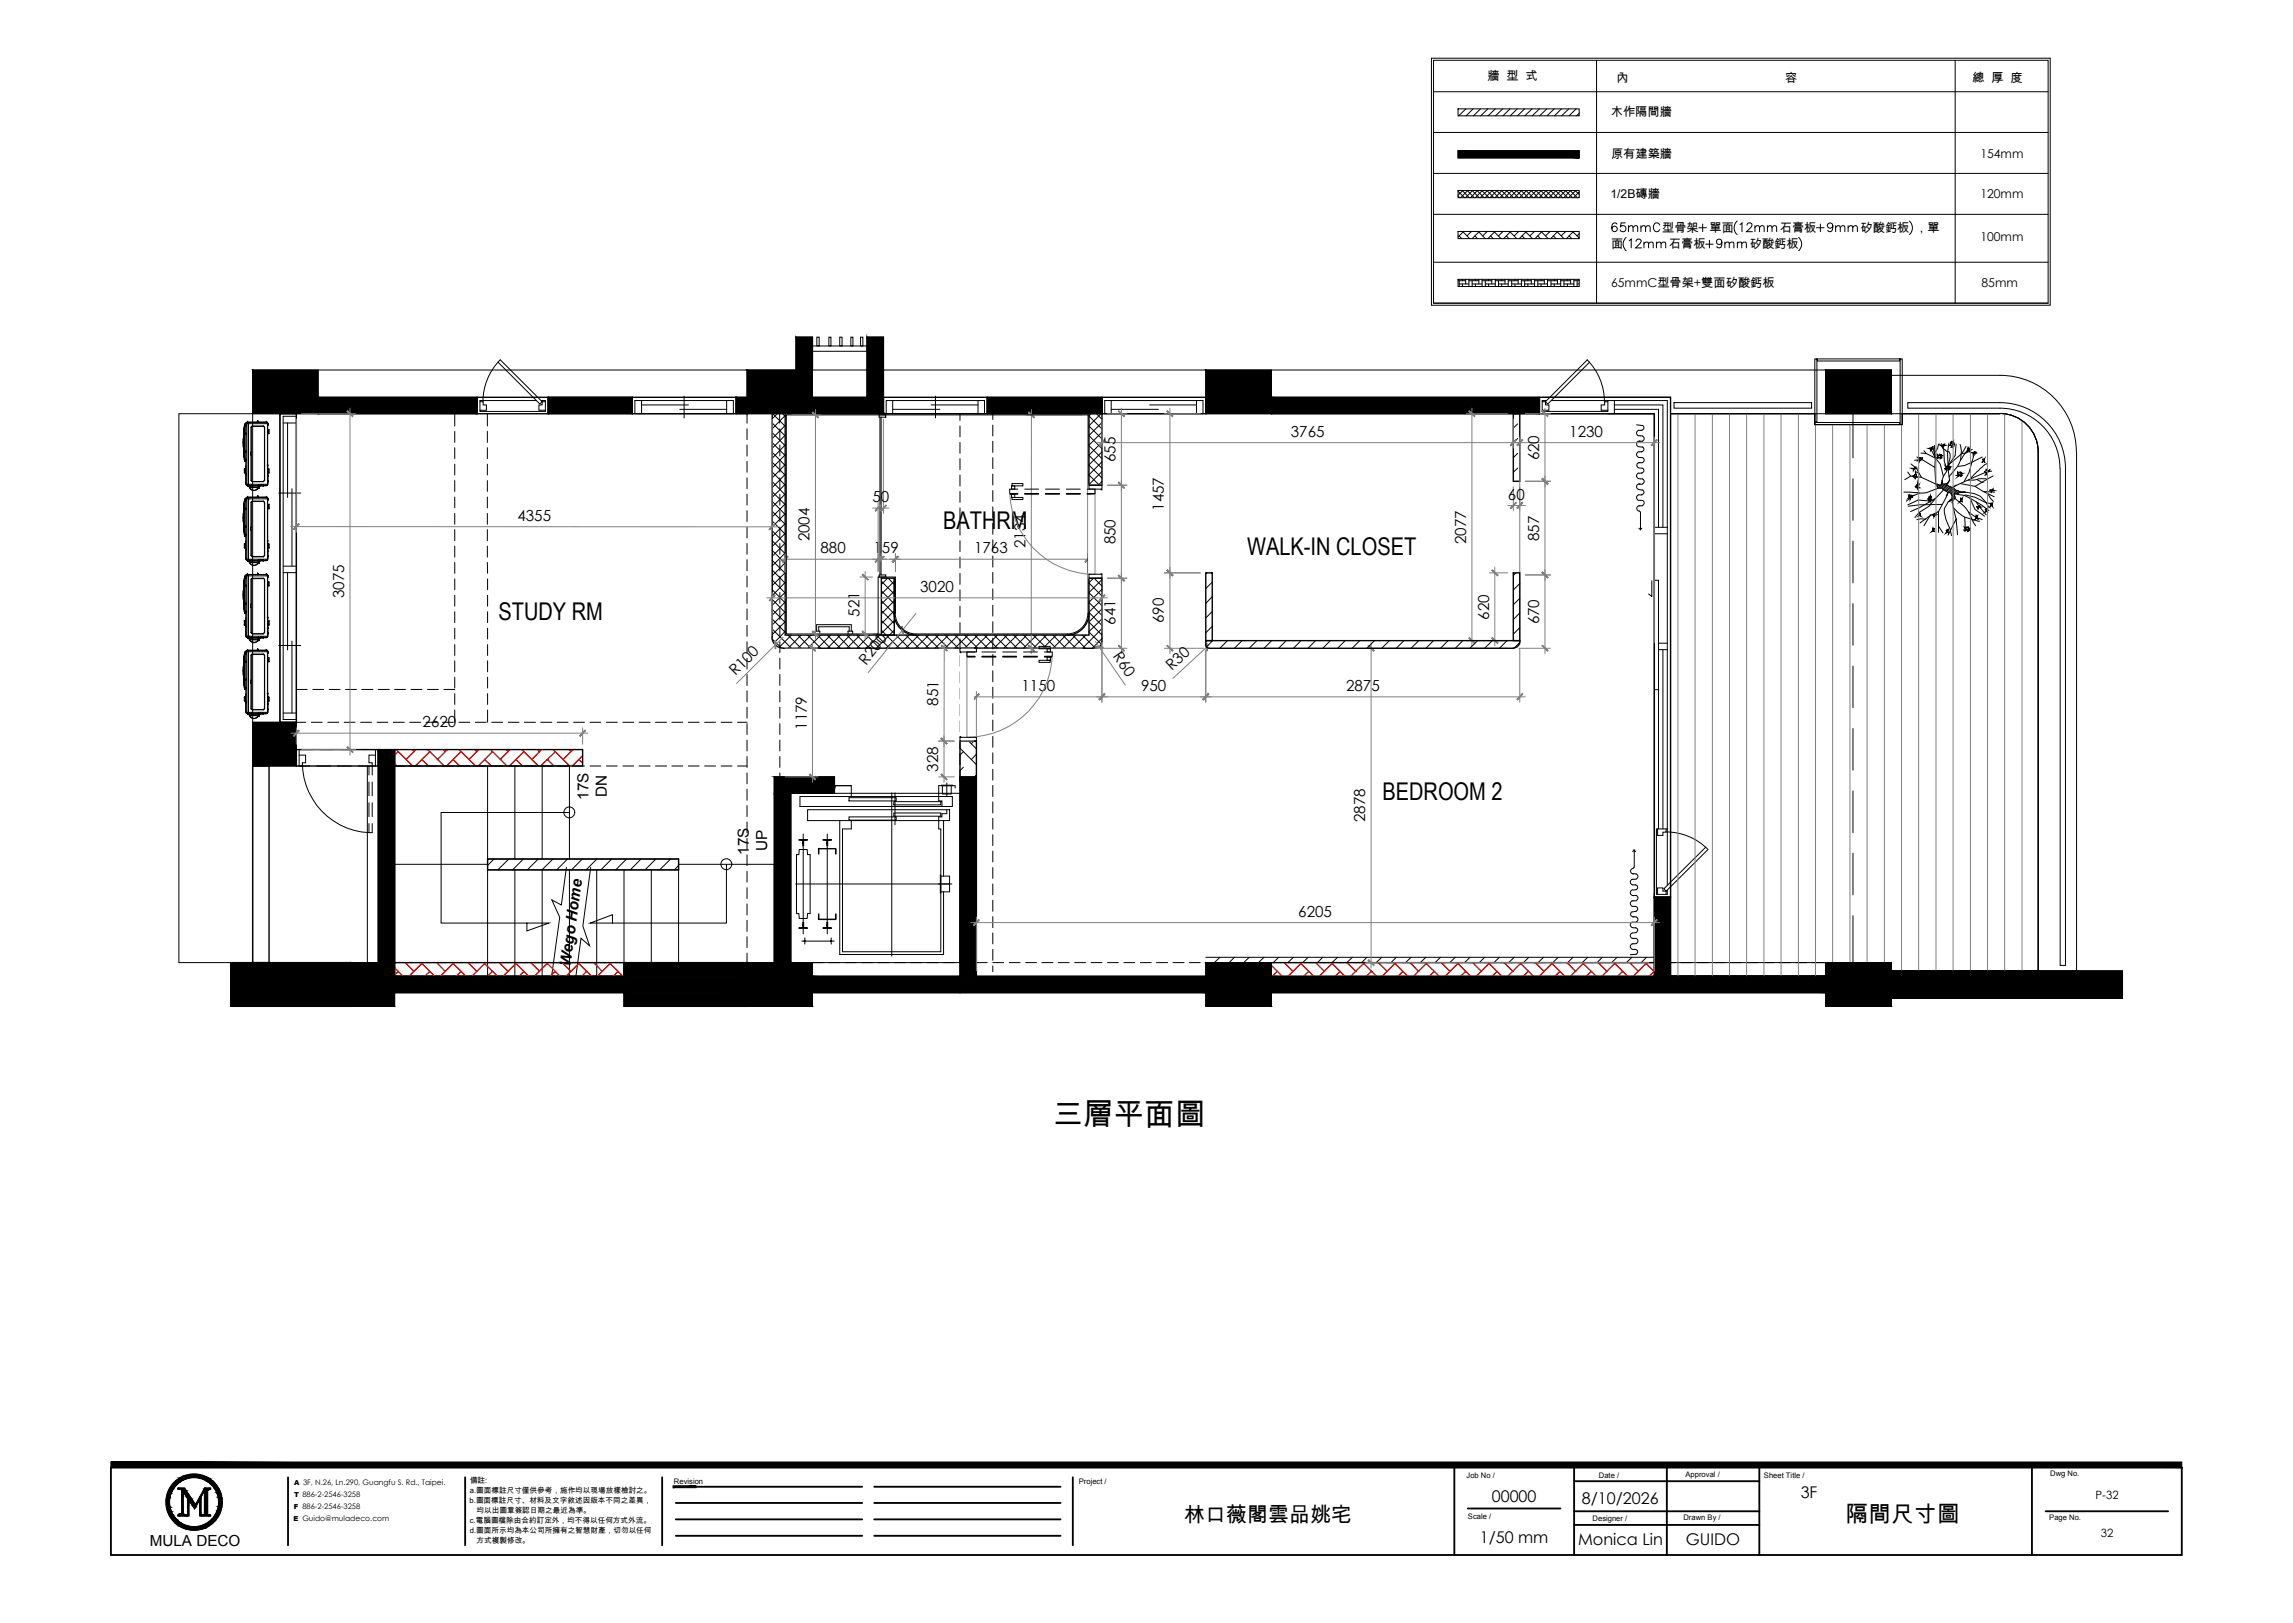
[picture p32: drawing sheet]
<svg xmlns="http://www.w3.org/2000/svg" width="420mm" height="297mm" viewBox="0 0 420 297" stroke-linecap="round" stroke-linejoin="round" font-family="sans-serif">
<defs><g id="words">
<text font-size="5.6" x="192.7" y="205.9">三層平面圖</text>
<g font-size="4.5">
<text x="172.7" y="96.8">BATHRM</text>
<text x="228.3" y="101.5">WALK-IN CLOSET</text>
<text x="91.3" y="113.4">STUDY RM</text>
<text x="253.1" y="146.5">BEDROOM 2</text>
</g>
<text font-size="4.2" x="337.8" y="278.5">隔間尺寸圖</text>
<text font-size="3.8" x="216.8" y="278.6">林口薇閣雲品姚宅</text>
<g font-size="3">
<text x="273.1" y="274.9">00000</text>
<text x="289.6" y="275.3">8/10/2026</text>
<text x="329.7" y="274.1">3F</text>
<text x="270.9" y="282.4">1/50 mm</text>
<text x="288.9" y="282.8">Monica Lin</text>
<text x="308.6" y="282.8">GUIDO</text>
</g>
<g font-size="2.8">
<text x="236.3" y="79.9">3765</text>
<text x="287.3" y="79.9">1230</text>
<text x="204.2" y="84.6" transform="rotate(-90 204.2 84.6)">655</text>
<text x="281.8" y="84.3" transform="rotate(-90 281.8 84.3)">620</text>
<text x="94.7" y="95.3">4355</text>
<text x="159.7" y="91.9">50</text>
<text x="213.1" y="93.5" transform="rotate(-90 213.1 93.5)">1457</text>
<text x="276.1" y="91.4">60</text>
<text x="148.2" y="99.1" transform="rotate(-90 148.2 99.1)">2004</text>
<text x="150.2" y="101.2">880</text>
<text x="159.9" y="101.2">159</text>
<text x="178.3" y="101.2">1763</text>
<text x="187.7" y="100.4" transform="rotate(-90 187.7 100.4)">2134</text>
<text x="204.2" y="99.6" transform="rotate(-90 204.2 99.6)">850</text>
<text x="268.4" y="99.6" transform="rotate(-90 268.4 99.6)">2077</text>
<text x="281.8" y="99" transform="rotate(-90 281.8 99)">857</text>
<text x="63" y="109.5" transform="rotate(-90 63 109.5)">3075</text>
<text x="157.3" y="112.9" transform="rotate(-90 157.3 112.9)">521</text>
<text x="168.5" y="108.4">3020</text>
<text x="272.6" y="113.4" transform="rotate(-90 272.6 113.4)">620</text>
<text x="204.2" y="114.3" transform="rotate(-90 204.2 114.3)">641</text>
<text x="213.1" y="114.1" transform="rotate(-90 213.1 114.1)">690</text>
<text x="281.8" y="114.3" transform="rotate(-90 281.8 114.3)">670</text>
<text x="134.6" y="123.8" transform="rotate(-45 134.6 123.8)">R100</text>
<text x="158.6" y="121.8" transform="rotate(-51 158.6 121.8)">R200</text>
<text x="203.7" y="120.1" transform="rotate(55 203.7 120.1)">R60</text>
<text x="214.5" y="122.9" transform="rotate(-42 214.5 122.9)">R30</text>
<text x="171.8" y="129.1" transform="rotate(-89 171.8 129.1)">851</text>
<text x="187" y="126.4">1150</text>
<text x="208.9" y="126.4">950</text>
<text x="246.5" y="126.4">2875</text>
<text x="77.4" y="133.1">2620</text>
<text x="147.7" y="133.6" transform="rotate(-90 147.7 133.6)">1179</text>
<text x="171.8" y="141.2" transform="rotate(-90 171.8 141.2)">328</text>
<text x="107.8" y="146.3" transform="rotate(-90 107.8 146.3)">17S</text>
<text x="111.1" y="145.8" transform="rotate(-90 111.1 145.8)">DN</text>
<text x="140.4" y="155.8" transform="rotate(-90 140.4 155.8)">UP</text>
<text x="250" y="150.5" transform="rotate(-90 250 150.5)">2878</text>
<text x="137.1" y="156.4" transform="rotate(-90 137.1 156.4)">17S</text>
<text x="237.7" y="167.8">6205</text>
<text x="104.4" y="177" transform="rotate(-82 104.4 177)">Wego Home</text>
<text x="27.4" y="282.9">MULA DECO</text>
</g>
<g font-size="2.2">
<text x="272.4" y="14.7">牆 型 式</text>
<text x="296" y="14.9">內</text>
<text x="326.8" y="14.9">容</text>
<text x="361.1" y="15">總 厚 度</text>
<text x="294.9" y="21.2">木作隔間牆</text>
<text x="295" y="28.9">原有建築牆</text>
<text x="362.6" y="28.9">154mm</text>
<text x="294.8" y="36.2">1/2B磚牆</text>
<text x="362.6" y="36.2">120mm</text>
<text x="295" y="45.4">面</text>
<text x="304.3" y="42.4">型骨架</text>
<text x="305.5" y="45.4">石膏板</text>
<text x="313" y="42.4">單面</text>
<text x="320.4" y="45.4">矽酸鈣板</text>
<text x="325.9" y="42.4">石膏板</text>
<text x="340.6" y="42.4">矽酸鈣板 ，單</text>
<text x="362.6" y="44.1">100mm</text>
<text x="295" y="52.5">65mmC型骨架+雙面矽酸鈣板</text>
<text x="362.8" y="52.4">85mm</text>
</g>
<g font-size="2.1">
<text x="383.7" y="274.4">P-32</text>
<text x="384.6" y="281.4">32</text>
</g>
<g font-size="1.4">
<text x="86" y="275">b.圖面標註尺寸、材料及文字敘述因版本不同之差異，</text>
<text x="86" y="273.2">a.圖面標註尺寸僅供參考，施作均以現場放樣檢討之。</text>
<text x="86" y="271.3">備註:</text>
<text x="123.4" y="271.5">Revision</text>
<text x="197.5" y="271.5">Project /</text>
<text x="268.5" y="270.5">Job No /</text>
<text x="292.7" y="270.5">Date /</text>
<text x="308.6" y="270.3">Approval /</text>
<text x="322.9" y="270.5">Sheet Title /</text>
<text x="375.4" y="270.2">Dwg No.</text>
<text x="86" y="278.8">c.電腦圖檔除由合約訂定外，均不得以任何方式外流。</text>
<text x="86" y="280.6">d.圖面所示均為本公司所擁有之智慧財產，切勿以任何</text>
<text x="87.3" y="276.9">均以出圖章簽認日期之最近為準。</text>
<text x="268.8" y="277.9">Scale /</text>
<text x="291.6" y="278.3">Designer /</text>
<text x="308.2" y="278.2">Drawn By /</text>
<text x="375.2" y="278.2">Page No.</text>
<text x="87.3" y="282.4">方式複製修改。</text>
</g>
<g font-size="1.3">
<text x="53.8" y="274">T 886-2-2546-3258</text>
<text x="53.9" y="271.7">A 3F, N.26, Ln.290, Guangfu S. Rd., Taipei.</text>
<text x="53.7" y="278.5">E Guido@muladeco.com</text>
<text x="53.8" y="276.2">F 886-2-2546-3258</text>
</g>
</g></defs>
<!-- layer: 0 -->
<g fill="#000" stroke="#000" stroke-width=".18">
<path d="M33.3 277.3h.3zM33.3 277.2h.3zM33.9 279.8h3.3l-.8 .1zM35.2 275.5h.7l-.3 .5zM35.5 275.8h.3l-.2 .2zM35.5 275.8h.2l-.1 .2zM34.7 269.9h1.7z"/>
<path d="M46.3 67.7l11.9 8v-8zM46.3 67.7l11.9 8h-11.9z"/>
<path d="M136.8 67.7l11.9 8v-8zM136.8 67.7l11.9 8h-11.9z"/>
<path d="M220.8 67.7l12 8v-8zM220.8 67.7l12 8h-12z"/>
<path d="M334.2 67.7l12.1 8v-8zM334.2 67.7l12.1 8h-12.1z"/>
<path d="M46.3 132.2l8 8v-8zM46.3 132.2l8 8h-8z"/>
<path d="M64.2 176.2l8 8v-8zM64.2 176.2l8 8h-8z"/>
<path d="M136.8 176.2l11.9 8v-8zM136.8 176.2l11.9 8h-11.9z"/>
<path d="M220.8 176.2l12 8v-8zM220.8 176.2l12 8h-12z"/>
<path d="M334.2 176.2l12.1 8v-8zM334.2 176.2l12.1 8h-12.1z"/>
<path d="M30.5 274.9l.3 .9-.1-.9zM30.5 274.9l.3 .9h-.2z"/>
<path d="M30.8 273.2h.3zM30.8 273.2h.3z"/>
<path d="M30.8 276.7h.3zM30.8 276.7h.3z"/>
<path d="M30.6 274l.2 .1zM30.6 274l.2 .1z"/>
<path d="M30.6 274.1l.1 .8 .1-.8zM30.6 274.1l.1 .8h-.2z"/>
<path d="M30.6 275.8h.2zM30.6 275.8h.2z"/>
<path d="M30.6 275.8l.5 .9-.3-.9zM30.6 275.8l.5 .9h-.3z"/>
<path d="M30.9 274.9l.2 .8-.1-.8zM30.9 274.9l.2 .8z"/>
<path d="M30.9 274.9l.2 .8-.1-.8zM30.9 274.9l.2 .8z"/>
<path d="M31 274.1v.8zM31 274.1v.8h-.1z"/>
<path d="M31 275.7l.1 .1zM31 275.7l.1 .1z"/>
<path d="M30.8 273.2v.8l.3-.8zM30.8 273.2v.8h-.2z"/>
<path d="M31 274.1v.8zM31 274.1v.8h-.1z"/>
<path d="M31 275.7l.1 .1zM31 275.7l.1 .1z"/>
<path d="M30.8 276.7l.6 .8-.3-.8zM30.8 276.7l.6 .8h-.3z"/>
<path d="M31 274.1h.1zM31 274.1h.1z"/>
<path d="M31 275.8l.3 .7-.2-.7zM31 275.8l.3 .7h-.1z"/>
<path d="M31 274.1h.1zM31 274.1h.1z"/>
<path d="M31 275.8l.3 .7-.2-.7zM31 275.8l.3 .7h-.1z"/>
<path d="M31.1 272.4h.3zM31.1 272.4h.3z"/>
<path d="M31.1 277.5h.3zM31.1 277.5h.3z"/>
<path d="M31.2 273.2l.1 .1zM31.2 273.2l.1 .1z"/>
<path d="M31.2 273.3l-.1 .8 .2-.8zM31.2 273.3l-.1 .8h-.1z"/>
<path d="M31.2 276.5l.1 .1zM31.2 276.5l.1 .1z"/>
<path d="M31.2 276.6l.5 .7zM31.2 276.6l.5 .7h-.1z"/>
<path d="M31.2 273.2l.1 .1zM31.2 273.2l.1 .1z"/>
<path d="M31.2 273.3l-.1 .8 .2-.8zM31.2 273.3l-.1 .8h-.1z"/>
<path d="M31.2 276.5l.1 .1zM31.2 276.5l.1 .1z"/>
<path d="M31.2 276.6l.5 .7zM31.2 276.6l.5 .7h-.1z"/>
<path d="M31.1 272.4v.8l.3-.8zM31.1 272.4v.8h-.3z"/>
<path d="M31.1 277.5l.9 .7-.6-.7zM31.1 277.5l.9 .7h-.3z"/>
<path d="M31.7 271.6h.3zM31.7 271.6h.3z"/>
<path d="M31.7 278.2h.3zM31.7 278.2h.3z"/>
<path d="M31.6 272.5l-.3 .7 .4-.7zM31.6 272.5l-.4 .7z"/>
<path d="M31.6 277.3l.1 .1zM31.6 277.3l.1 .1z"/>
<path d="M31.6 272.5l-.3 .7 .4-.7zM31.6 272.5l-.4 .7z"/>
<path d="M31.6 277.3l.1 .1zM31.6 277.3l.1 .1z"/>
<path d="M31.6 272.4h.1zM31.6 272.4l.1 .1z"/>
<path d="M31.6 277.4l.6 .6zM31.6 277.4l.6 .6z"/>
<path d="M31.6 272.4h.1zM31.6 272.4l.1 .1z"/>
<path d="M31.6 277.4l.6 .6zM31.6 277.4l.6 .6z"/>
<path d="M31.7 271.6l-.3 .8 .6-.8zM31.7 271.6l-.3 .8h-.3z"/>
<path d="M31.7 278.2l.9 .6-.6-.6zM31.7 278.2l.9 .6h-.4z"/>
<path d="M32.1 271.9l-.4 .5 .5-.5zM32.1 271.9l-.4 .5h-.1z"/>
<path d="M32.1 278l.2 .1zM32.1 278l.2 .1z"/>
<path d="M32.1 271.9l-.4 .5 .5-.5zM32.1 271.9l-.4 .5h-.1z"/>
<path d="M32.1 278l.2 .1zM32.1 278l.2 .1z"/>
<path d="M32.1 271.8h.2zM32.1 271.8l.1 .1z"/>
<path d="M32.1 278.1l.7 .4-.5-.4zM32.1 278.1l.7 .4z"/>
<path d="M32.1 271.8h.2zM32.1 271.8l.1 .1z"/>
<path d="M32.1 278.1l.7 .4-.5-.4zM32.1 278.1l.7 .4z"/>
<path d="M32.2 271l-.2 .6 .6-.6zM32.2 271l-.2 .6h-.3z"/>
<path d="M32.2 278.8h.5zM32.2 278.8h.5z"/>
<path d="M32.3 271h.4zM32.3 271h.3z"/>
<path d="M32.3 278.8l1.1 .5-.7-.5zM32.3 278.8l1.1 .5h-.5z"/>
<path d="M32.7 271.3l-.4 .5 .5-.5zM32.1 271.8l.6-.5-.4 .5z"/>
<path d="M32.7 278.5l.3 .2zM32.7 278.5l.3 .2z"/>
<path d="M32.7 271.3l-.4 .5 .5-.5zM32.1 271.8l.6-.5-.4 .5z"/>
<path d="M32.7 278.5l.3 .2zM32.7 278.5l.3 .2z"/>
<path d="M32.8 271.2h.2zM32.7 271.3h.1z"/>
<path d="M32.8 278.7l.7 .3zM32.8 278.7l.7 .3z"/>
<path d="M32.8 271.2h.2zM32.7 271.3h.1z"/>
<path d="M32.8 278.7l.7 .3zM32.8 278.7l.7 .3z"/>
<path d="M33.2 277.3h.5zM33.2 277.3h.5z"/>
<path d="M33.2 277.3h.5zM33.2 277.3h.5z"/>
<path d="M33.2 277.3h.5zM33.2 277.3h.5z"/>
<path d="M32.9 270.6l-.2 .4 .7-.4zM32.3 271l.6-.4-.2 .4z"/>
<path d="M32.9 279.3h.7zM32.9 279.3h.7z"/>
<path d="M33.3 272.8l.2 1.2v-1.2zM33.3 272.8l.2 1.2h-.2z"/>
<path d="M33.3 274l.2 3v-3zM33.3 274l.2 3h-.2z"/>
<path d="M33.3 277l.2 .1zM33.3 277l.2 .1z"/>
<path d="M33.3 277.1h.2zM33.3 277.1h.2z"/>
<path d="M33.3 277.1h.2zM33.3 277.1h.2zM33.3 277.1h.2zM33.3 277.1h.2z"/>
<path d="M33.3 272.8l.2 .4v-.4zM33.3 272.8l.2 .4h-.2z"/>
<path d="M33.3 273.2l.2 3.8v-3.8zM33.3 273.2l.2 3.8h-.2z"/>
<path d="M33.3 277l.2 .1zM33.3 277l.2 .1z"/>
<path d="M33.3 277.1h.2zM33.3 277.1h.2z"/>
<path d="M33.3 277.1h.2zM33.3 277.1h.2zM33.3 277.1h.2zM33.3 277.1h.2z"/>
<path d="M33.3 272.8l.2 4.2v-4.2zM33.3 272.8l.2 4.2h-.2z"/>
<path d="M33.3 277l.2 .1zM33.3 277l.2 .1z"/>
<path d="M33.3 277.1h.2zM33.3 277.1h.2z"/>
<path d="M33.3 277.1h.2zM33.3 277.1h.2zM33.3 277.1h.2zM33.3 277.1h.2z"/>
<path d="M33.3 277.1l.2 .1zM33.3 277.1l.2 .1zM33.3 277.2h.2zM33.3 277.2h.2z"/>
<path d="M33.3 277.2h.3zM33.3 277.2h.3zM33.3 277.2h.3z"/>
<path d="M33.3 270.8l-.3 .4 .5-.4zM32.8 271.2l.5-.4-.3 .4z"/>
<path d="M33.3 277.1l.2 .1zM33.3 277.1l.2 .1zM33.3 277.2h.2zM33.3 277.2h.2z"/>
<path d="M33.3 277.2h.3zM33.3 277.2h.3zM33.3 277.2h.3z"/>
<path d="M33.3 279l.5 .1zM33.3 279l.5 .1z"/>
<path d="M33.3 270.8l-.3 .4 .5-.4zM32.8 271.2l.5-.4-.3 .4z"/>
<path d="M33.3 277.1l.2 .1zM33.3 277.1l.2 .1zM33.3 277.2h.2zM33.3 277.2h.2z"/>
<path d="M33.3 277.2h.3zM33.3 277.2h.3zM33.3 277.2h.3z"/>
<path d="M33.3 279l.5 .1zM33.3 279l.5 .1z"/>
<path d="M33.3 277.2l.3 .1zM33.3 277.2l.3 .1zM33.2 277.3h.4z"/>
<path d="M33.3 277.2l.3 .1zM33.3 277.2l.3 .1zM33.2 277.3h.4z"/>
<path d="M33.3 277.2l.3 .1zM33.3 277.2l.3 .1zM33.2 277.3h.4z"/>
<path d="M33 270.5h.6zM32.9 270.6h.5z"/>
<path d="M33 279.3l1.2 .3-.6-.3zM33 279.3l1.2 .3h-.7z"/>
<path d="M33.2 277.3h.4zM33.2 277.3h.4z"/>
<path d="M33.2 277.3h.5zM33.2 277.3h.5z"/>
<path d="M33.2 277.3h.4zM33.2 277.3h.4z"/>
<path d="M33.2 277.3h.5zM33.2 277.3h.5z"/>
<path d="M33.2 277.3h.4zM33.2 277.3h.4z"/>
<path d="M33.2 277.3h.5zM33.2 277.3h.5z"/>
<path d="M33.2 277.3h.5zM33.1 277.3h.6zM33.1 277.3h.6zM33.1 277.3h.6z"/>
<path d="M33.2 277.3h.5zM33.1 277.3h.6zM33.1 277.3h.6zM33.1 277.3h.6z"/>
<path d="M33.2 277.3h.5zM33.1 277.3h.6zM33.1 277.3h.6zM33.1 277.3h.6z"/>
<path d="M33.1 277.3h.7zM33 277.3h.8z"/>
<path d="M33.1 277.3h.7zM33 277.3h.8z"/>
<path d="M33.1 277.3h.7zM33 277.3h.8z"/>
<path d="M32.6 272.4l1.2 .1zM32.6 272.4l1.2 .1z"/>
<path d="M33.5 270.7h.3zM33.3 270.8h.2z"/>
<path d="M32.6 272.4l1.2 .1zM32.6 272.4l1.2 .1z"/>
<path d="M33.5 279.1l.8 .2zM33.5 279.1l.8 .2z"/>
<path d="M33.5 270.7h.3zM33.3 270.8h.2z"/>
<path d="M32.6 272.4l1.2 .1zM32.6 272.4l1.2 .1z"/>
<path d="M33.5 279.1l.8 .2zM33.5 279.1l.8 .2z"/>
<path d="M33.1 272.5l.9 .3-.2-.3zM33.1 272.5l.9 .3h-.7z"/>
<path d="M33.1 272.5l.9 .3-.2-.3zM33.1 272.5l.9 .3h-.7z"/>
<path d="M33.1 272.5l.9 .3-.2-.3zM33.1 272.5l.9 .3h-.7z"/>
<path d="M33.9 279.8l.8 .1h1.7zM34.7 279.9h1.7z"/>
<path d="M33.3 272.8h.7zM33.3 272.8h.7z"/>
<path d="M33.3 272.8h.7zM33.3 272.8h.7z"/>
<path d="M33.3 272.8h.7zM33.3 272.8h.7z"/>
<path d="M33.5 272.8l1.3 1.2-.8-1.2zM33.5 272.8l1.3 1.2h-.6z"/>
<path d="M33.5 272.8l.8 .4-.3-.4zM33.5 272.8l.8 .4h-.5z"/>
<path d="M33.5 272.8l1.5 1.5-1-1.5zM33.5 272.8l1.5 1.5h-.6z"/>
<path d="M32.6 277.3l1.6 .1zM32.6 277.3l1.6 .1z"/>
<path d="M32.6 277.3l1.6 .1zM32.6 277.3l1.6 .1z"/>
<path d="M33.5 270.2l.1 .3 .6-.3zM33 270.5l.5-.3 .1 .3z"/>
<path d="M32.6 277.3l1.6 .1zM32.6 277.3l1.6 .1z"/>
<path d="M33.5 279.6l1.5 .1zM33.5 279.6l1.5 .1h-1.2z"/>
<path d="M33.8 270.7l.5-.2h-.3zM33.5 270.7l.5-.2-.2 .2z"/>
<path d="M33.8 273.2l1.2 1.1-.7-1.1zM33.8 273.2l1.2 1.1h-.6z"/>
<path d="M34 279.3l.9 .1zM34 279.3l.9 .1z"/>
<path d="M33.8 270.7l.5-.2h-.3zM33.5 270.7l.5-.2-.2 .2z"/>
<path d="M34 279.3l.9 .1zM34 279.3l.9 .1z"/>
<path d="M34.4 274.4l.1 1.1v-1.1zM34.4 274.4l.1 1.1h-.1z"/>
<path d="M34.4 275.5l.1 1.9v-1.9zM34.4 275.5l.1 1.9h-.1z"/>
<path d="M34.4 274.4l.1 .5v-.5zM34.4 274.4l.1 .5h-.1z"/>
<path d="M34.4 274.9l.1 2.5v-2.5zM34.4 274.9l.1 2.5h-.1z"/>
<path d="M34.4 274.4l.1 .5v-.5zM34.4 274.4l.1 .5h-.1z"/>
<path d="M34.4 274.9l.1 2.5v-2.5zM34.4 274.9l.1 2.5h-.1z"/>
<path d="M34.2 274l.8 .3-.2-.3zM34.2 274l.8 .3h-.6z"/>
<path d="M34.3 270.4v.1l.6-.1zM34 270.5l.3-.1v.1z"/>
<path d="M34.3 279.4l.8 .1zM34.3 279.4l.8 .1z"/>
<path d="M34.3 270.4v.1l.6-.1zM34 270.5l.3-.1v.1z"/>
<path d="M34.3 279.4l.8 .1zM34.3 279.4l.8 .1z"/>
<path d="M33.8 270.1l.4 .1 .8-.1zM33.5 270.2l.3-.1 .4 .1z"/>
<path d="M33.8 279.7l1.3 .1zM33.8 279.7l1.3 .1z"/>
<path d="M34.4 274.3l.7 .1-.1-.1zM34.4 274.3l.7 .1h-.7z"/>
<path d="M34.4 274.3l.7 .1-.1-.1zM34.4 274.3l.7 .1h-.7z"/>
<path d="M34.4 274.3l.7 .1-.1-.1zM34.4 274.3l.7 .1h-.7z"/>
<path d="M34.5 274.4l1.3 1.1-.7-1.1zM34.5 274.4l1.3 1.1h-.6z"/>
<path d="M34.5 274.4l.9 .5-.3-.5zM34.5 274.4l.9 .5h-.5z"/>
<path d="M34.5 274.4l.9 .5-.3-.5zM34.5 274.4l.9 .5h-.5z"/>
<path d="M34.6 270.4h.5zM34.3 270.4h.6z"/>
<path d="M33.9 270.1h1.2zM33.8 270.1h1.2z"/>
<path d="M34.6 270.4h.5zM34.3 270.4h.6z"/>
<path d="M34.9 274.9l.9 .6-.4-.6zM34.9 274.9l.9 .6h-.6z"/>
<path d="M34.9 274.9l.9 .6-.4-.6zM34.9 274.9l.9 .6h-.6z"/>
<path d="M35.2 275.5l.6 .3 .1-.3zM35.2 275.5l.6 .3h-.3z"/>
<path d="M35.2 275.5l.5 .3 .2-.3zM35.2 275.5l.5 .3h-.2z"/>
<path d="M35.1 270.3l1.5 .1zM34.6 270.4h2z"/>
<path d="M35.1 270.3l1.5 .1zM34.6 270.4h2z"/>
<path d="M36.1 274.9l-.2 .6zM36.1 274.9l-.3 .6z"/>
<path d="M34.7 269.9l2.5 .2-.8-.2zM33.9 270.1l.8-.2 2.5 .2z"/>
<path d="M36 270.4h.9zM36 270.4h.9z"/>
<path d="M34.6 279.5h2zM34.6 279.5l1.4 .1z"/>
<path d="M36 270.4h.9zM36 270.4h.9z"/>
<path d="M34.6 279.5h2zM34.6 279.5l1.4 .1z"/>
<path d="M36.5 274.3l-.6 1.2 .7-1.2zM36.5 274.3l-.7 1.2z"/>
<path d="M36.6 274.2v.1zM36.6 274.2l-.1 .1z"/>
<path d="M36.6 274.2l-.4 .7zM36.6 274.2l-.5 .7z"/>
<path d="M36.6 274.2l-.7 1.3zM36.6 274.2l-.8 1.3z"/>
<path d="M36.6 274l.1 .2zM36.6 274l.1 .2h-.1z"/>
<path d="M36.6 274.2l.1 .1zM36.6 274.2l.1 .1z"/>
<path d="M36.6 274.3l.1 3.1zM36.6 274.3l.1 3.1z"/>
<path d="M36.6 274l.1 .2zM36.6 274l.1 .2h-.1z"/>
<path d="M36.6 274.2l.1 3.2zM36.6 274.2l.1 3.2z"/>
<path d="M36.6 274l.1 .2zM36.6 274l.1 .2h-.1z"/>
<path d="M36.6 274.2l.1 3.2zM36.6 274.2l.1 3.2z"/>
<path d="M36.3 270.4l.8 .1zM36.3 270.4l.8 .1z"/>
<path d="M36.3 279.4h.6zM36 279.5h.6z"/>
<path d="M36.3 270.4l.8 .1zM36.3 270.4l.8 .1z"/>
<path d="M36.3 279.4h.6zM36 279.5h.6z"/>
<path d="M36.8 270.5l.9 .2zM36.8 270.5l.9 .2z"/>
<path d="M36.8 279.3l.1 .1 .2-.1zM36.3 279.4l.5-.1 .1 .1z"/>
<path d="M36.8 270.5l.9 .2zM36.8 270.5l.9 .2z"/>
<path d="M36.8 279.3l.1 .1 .2-.1zM36.3 279.4l.5-.1 .1 .1z"/>
<path d="M36 270.1h1.3zM36 270.1h1.3z"/>
<path d="M36.2 270.1l1.4 .1-.3-.1zM36.2 270.1l1.4 .1z"/>
<path d="M36.2 279.7h1.1zM36 279.8h1.2z"/>
<path d="M37.3 272.8l-.6 1.2zM37.3 272.8l-.7 1.2z"/>
<path d="M37.4 272.6v.2zM37.4 272.6l-.1 .2z"/>
<path d="M37.4 272.6l-.7 1.4zM37.4 272.6l-.8 1.4z"/>
<path d="M37.4 272.6l-.7 1.4zM37.4 272.6l-.8 1.4z"/>
<path d="M36.9 270.2l1.2 .3-.5-.3zM36.9 270.2l1.2 .3h-.6z"/>
<path d="M36.9 279.6l.4 .1 .3-.1zM36.2 279.7l.7-.1 .4 .1z"/>
<path d="M37.3 270.7l.5 .1zM37.3 270.7l.5 .1z"/>
<path d="M37.1 279.3l.6-.2h-.4zM36.8 279.3l.5-.2-.2 .2z"/>
<path d="M37.3 270.7l.5 .1zM37.3 270.7l.5 .1z"/>
<path d="M37.1 279.3l.6-.2h-.4zM36.8 279.3l.5-.2-.2 .2z"/>
<path d="M37.6 270.8l.8 .4zM37.6 270.8l.8 .4z"/>
<path d="M37.6 279h.2zM37.3 279.1h.4z"/>
<path d="M37.6 270.8l.8 .4zM37.6 270.8l.8 .4z"/>
<path d="M37.6 279h.2zM37.3 279.1h.4z"/>
<path d="M37.5 272.8l.5 4.2v-4.2zM37.5 272.8l.5 4.2h-.5z"/>
<path d="M37.5 277l.5 .1zM37.5 277l.5 .1z"/>
<path d="M37.5 277.1h.5zM37.5 277.1h.5z"/>
<path d="M37.5 277.1l.5 .1zM37.5 277.1l.5 .1z"/>
<path d="M37.5 272.8l.5 4.2v-4.2zM37.5 272.8l.5 4.2h-.5z"/>
<path d="M37.5 277l.5 .1zM37.5 277l.5 .1z"/>
<path d="M37.5 277.1h.5zM37.5 277.1h.5z"/>
<path d="M37.5 277.1l.5 .1zM37.5 277.1l.5 .1z"/>
<path d="M37.5 272.8l.5 4.2v-4.2zM37.5 272.8l.5 4.2h-.5z"/>
<path d="M37.5 277l.5 .1zM37.5 277l.5 .1z"/>
<path d="M37.5 277.1h.5zM37.5 277.1h.5z"/>
<path d="M37.5 277.1l.5 .1zM37.5 277.1l.5 .1z"/>
<path d="M37.5 277.2h.5zM37.5 277.2h.5z"/>
<path d="M37.5 277.2h.5zM37.5 277.2h.5z"/>
<path d="M37.5 277.2h.5zM37.5 277.2h.5z"/>
<path d="M37.5 277.2h.5zM37.4 277.2h.6z"/>
<path d="M37.4 277.2l.7 .1zM37.4 277.2l.7 .1z"/>
<path d="M37.5 277.2h.5zM37.4 277.2h.6z"/>
<path d="M37.4 277.2l.7 .1zM37.4 277.2l.7 .1z"/>
<path d="M37.5 277.2h.5zM37.4 277.2h.6z"/>
<path d="M37.4 277.2l.7 .1zM37.4 277.2l.7 .1z"/>
<path d="M37.4 277.3h.8zM37.4 277.3h.8z"/>
<path d="M37.4 277.3h.8zM37.4 277.3h.8z"/>
<path d="M37.4 277.3h.8zM37.4 277.3h.8z"/>
<path d="M37.5 272.6l.5 .2 .1-.2zM37.5 272.6l.5 .2h-.5z"/>
<path d="M37.5 272.6l.5 .2 .1-.2zM37.5 272.6l.5 .2h-.5z"/>
<path d="M37.5 270.5l.7 .1zM37.5 270.5l.7 .1z"/>
<path d="M37.5 272.6l.5 .2 .1-.2zM37.5 272.6l.5 .2h-.5z"/>
<path d="M37.5 279.3l.1 .3 .5-.3zM36.9 279.6l.6-.3 .1 .3z"/>
<path d="M37.5 272.5h.7zM37.5 272.5l.6 .1h-.7z"/>
<path d="M37.3 277.3h.9zM37.2 277.3h1z"/>
<path d="M37.5 272.5h.7zM37.5 272.5l.6 .1h-.7z"/>
<path d="M37.3 277.3h.9zM37.2 277.3h1z"/>
<path d="M37.5 272.5h.7zM37.5 272.5l.6 .1h-.7z"/>
<path d="M37.3 277.3h.9zM37.2 277.3h1z"/>
<path d="M37.2 277.3h1.1zM37.2 277.3h1.1z"/>
<path d="M37.2 277.3h1.1zM37.2 277.3h1.1z"/>
<path d="M37.7 270.6l1.1 .4-.6-.4zM37.7 270.6l1.1 .4h-.4z"/>
<path d="M37.2 277.3h1.1zM37.2 277.3h1.1z"/>
<path d="M37.7 279.3h.5zM37.5 279.3h.6z"/>
<path d="M38.2 271.2l.3 .1zM38.2 271.2l.3 .1z"/>
<path d="M37.8 279l.6-.3h-.2zM37.6 279l.6-.3-.4 .3z"/>
<path d="M38.2 271.2l.3 .1zM38.2 271.2l.3 .1z"/>
<path d="M37.8 279l.6-.3h-.2zM37.6 279l.6-.3-.4 .3z"/>
<path d="M38.3 271.3l.7 .5-.5-.5zM38.3 271.3l.7 .5h-.2z"/>
<path d="M38.3 278.5l.1 .2 .1-.2zM38.3 278.5l.1 .2h-.2z"/>
<path d="M38.3 271.3l.7 .5-.5-.5zM38.3 271.3l.7 .5h-.2z"/>
<path d="M38.3 278.5l.1 .2 .1-.2zM38.3 278.5l.1 .2h-.2z"/>
<path d="M37.5 272.4l1 .1zM37.5 272.4l1 .1h-1z"/>
<path d="M36.9 277.3l1.6 .1zM36.9 277.3l1.6 .1z"/>
<path d="M37.5 272.4l1 .1zM37.5 272.4l1 .1h-1z"/>
<path d="M36.9 277.3l1.6 .1zM36.9 277.3l1.6 .1z"/>
<path d="M37.5 272.4l1 .1zM37.5 272.4l1 .1h-1z"/>
<path d="M36.9 277.3l1.6 .1zM36.9 277.3l1.6 .1z"/>
<path d="M38.4 271h.5zM38.4 271h.5z"/>
<path d="M38.4 278.8l-.2 .5 .6-.5zM37.7 279.3l.7-.5-.2 .5z"/>
<path d="M38.5 271l1 .6-.6-.6zM38.5 271l1 .6h-.4z"/>
<path d="M38.5 278.8h.4zM38.4 278.8h.4z"/>
<path d="M38.8 271.8l.3 .1zM38.8 271.8l.3 .1z"/>
<path d="M38.8 278.1l-.3 .4 .5-.4zM38.3 278.5l.5-.4-.3 .4z"/>
<path d="M38.8 271.8l.3 .1zM38.8 271.8l.3 .1z"/>
<path d="M38.8 278.1l-.3 .4 .5-.4zM38.3 278.5l.5-.4-.3 .4z"/>
<path d="M38.9 271.9l.6 .5zM38.9 271.9l.6 .5z"/>
<path d="M38.9 278h.2zM38.9 278l.1 .1h-.2z"/>
<path d="M38.9 271.9l.6 .5zM38.9 271.9l.6 .5z"/>
<path d="M38.9 278h.2zM38.9 278l.1 .1h-.2z"/>
<path d="M39.1 271.6h.4zM39.1 271.6h.4z"/>
<path d="M39.1 278.2h.4zM39.1 278.2h.4z"/>
<path d="M39.1 271.6l.9 .8-.5-.8zM39.1 271.6l.9 .8h-.3z"/>
<path d="M39.1 278.2l-.2 .6 .6-.6zM38.5 278.8l.6-.6-.2 .6z"/>
<path d="M39.4 272.4l.2 .1zM39.4 272.4l.2 .1z"/>
<path d="M39.4 277.4l-.3 .6 .4-.6zM39.4 277.4l-.3 .6h-.2z"/>
<path d="M39.4 272.4l.2 .1zM39.4 272.4l.2 .1z"/>
<path d="M39.4 277.4l-.3 .6 .4-.6zM39.4 277.4l-.3 .6h-.2z"/>
<path d="M39.4 272.5l.5 .7-.3-.7zM39.4 272.5l.5 .7h-.1z"/>
<path d="M39.4 277.3h.2zM39.4 277.3l.1 .1z"/>
<path d="M39.4 272.5l.5 .7-.3-.7zM39.4 272.5l.5 .7h-.1z"/>
<path d="M39.4 277.3h.2zM39.4 277.3l.1 .1z"/>
<path d="M39.7 272.4h.3zM39.7 272.4h.3z"/>
<path d="M39.7 277.5h.3zM39.7 277.5h.3z"/>
<path d="M39.8 273.2l.1 .1zM39.8 273.2l.1 .1z"/>
<path d="M39.8 273.3l.4 .8zM39.8 273.3l.4 .8h-.2z"/>
<path d="M39.8 276.5l.1 .1zM39.8 276.5l.1 .1z"/>
<path d="M39.8 276.6l-.2 .7 .3-.7zM39.8 276.6l-.2 .7h-.2z"/>
<path d="M39.8 273.2l.1 .1zM39.8 273.2l.1 .1z"/>
<path d="M39.8 273.3l.4 .8zM39.8 273.3l.4 .8h-.2z"/>
<path d="M39.8 276.5l.1 .1zM39.8 276.5l.1 .1z"/>
<path d="M39.8 276.6l-.2 .7 .3-.7zM39.8 276.6l-.2 .7h-.2z"/>
<path d="M39.7 272.4l.7 .8-.4-.8zM39.7 272.4l.7 .8h-.3z"/>
<path d="M39.7 277.5l-.2 .7 .5-.7zM39.7 277.5l-.2 .7h-.4z"/>
<path d="M40.1 273.2h.3zM40.1 273.2h.3z"/>
<path d="M40.1 276.7h.3zM40.1 276.7h.3z"/>
<path d="M40 274.1h.2zM40 274.1h.2z"/>
<path d="M40 274.1l.2 .8v-.8zM40 274.1l.2 .8h-.1z"/>
<path d="M40 275.7l.2 .1zM40 275.7l.2 .1z"/>
<path d="M40 275.8l-.1 .7 .3-.7zM40 275.8l-.2 .7z"/>
<path d="M40 274.1h.2zM40 274.1h.2z"/>
<path d="M40 274.1l.2 .8v-.8zM40 274.1l.2 .8h-.1z"/>
<path d="M40 275.7l.2 .1zM40 275.7l.2 .1z"/>
<path d="M40 275.8l-.1 .7 .3-.7zM40 275.8l-.2 .7z"/>
<path d="M40.1 274.9l.1 .8v-.8zM40.1 274.9l.1 .8h-.2z"/>
<path d="M40.1 274.9l.1 .8v-.8zM40.1 274.9l.1 .8h-.2z"/>
<path d="M40.1 273.2l.5 .8-.2-.8zM40.1 273.2l.5 .8h-.3z"/>
<path d="M40.1 276.7l-.1 .8 .4-.8zM40.1 276.7l-.1 .8h-.3z"/>
<path d="M40.3 274l.3 .1zM40.3 274l.3 .1z"/>
<path d="M40.3 274.1l.4 .8-.1-.8zM40.3 274.1l.4 .8h-.3z"/>
<path d="M40.3 275.8h.3zM40.3 275.8h.3z"/>
<path d="M40.3 275.8l.1 .9 .2-.9zM40.3 275.8l.1 .9h-.3z"/>
<path d="M40.4 274.9l.2 .9 .1-.9zM40.4 274.9l.2 .9h-.3z"/>
<path d="M123.2 272.3h4.2v-.4zM123.2 271.9h4.2l-4.2 .4z"/>
<path d="M20.3 267.6l379.1 1v-1zM20.3 267.6l379.1 1h-379.1z"/>
</g>
<g fill="#000" stroke="#000" stroke-width=".18">
<path d="M100.4 72.7h15.4zM302.8 164.2h3z"/>
<path d="M58.2 72.7l29.2 3v-3zM58.2 72.7l29.2 3h-29.2z"/>
<path d="M100.4 72.7l15.4 3v-3zM100.4 72.7l15.4 3h-15.4z"/>
<path d="M134.8 72.7l2 3v-3zM134.8 72.7l2 3h-2z"/>
<path d="M145.7 61.7l3 6v-6zM145.7 61.7l3 6h-3z"/>
<path d="M158.7 61.7l3 11v-11zM158.7 61.7l3 11h-3z"/>
<path d="M148.7 72.7l13 3v-3zM148.7 72.7l13 3h-13z"/>
<path d="M180.7 72.7l21 3v-3zM180.7 72.7l21 3h-21z"/>
<path d="M232.8 72.7l49 3v-3zM232.8 72.7l49 3h-49z"/>
<path d="M69.2 137.2l3 39v-39zM69.2 137.2l3 39h-3z"/>
<path d="M141.8 145.2l3 31v-31zM141.8 145.2l3 31h-3z"/>
<path d="M141.8 142.2l11 3v-3zM141.8 142.2l11 3h-11z"/>
<path d="M175.8 142.2l3 36.5v-36.5zM175.8 142.2l3 36.5h-3z"/>
<path d="M42.2 176.2l22 8v-8zM42.2 176.2l22 8h-22z"/>
<path d="M114.2 176.2l22.6 2.5v-2.5zM114.2 176.2l22.6 2.5h-22.6z"/>
<path d="M72.2 178.7l64.6 3v-3zM72.2 178.7l64.6 3h-64.6z"/>
<path d="M148.7 178.7l72.1 3v-3zM148.7 178.7l72.1 3h-72.1z"/>
<path d="M302.8 164.2l3 14.5v-14.5zM302.8 164.2l3 14.5h-3z"/>
<path d="M302.8 178.7h31.4zM302.8 178.7h31.4z"/>
<path d="M232.7 178.7l101.5 3v-3zM232.7 178.7l101.5 3h-101.5z"/>
<path d="M346.3 177.7l42.3 5v-5zM346.3 177.7l42.3 5h-42.3z"/>
<path d="M114.2 181.7l22.6 2.5v-2.5zM114.2 181.7l22.6 2.5h-22.6z"/>
</g>
<path d="M46.3 67.7h11.9v8h-11.9zM136.8 67.7h11.9v8h-11.9zM220.8 67.7h12v8h-12zM334.2 67.7h12.1v8h-12.1zM46.3 132.2h8v8h-8zM64.2 176.2h8v8h-8zM136.8 176.2h11.9v8h-11.9zM220.8 176.2h12v8h-12zM334.2 176.2h12.1v8h-12.1z" fill="none" stroke="#000" stroke-width=".18"/>
<!-- layer: I-WALL-HATCH -->
<g fill="none" stroke="#f00" stroke-width=".25">
<path d="M72.2 139.8l.5 .4M72.5 137.2l3.1 3M72.9 137.6l-.7 .6M75.4 137.2l.4 .4M76.1 137.2l-1.7 1.8M77.2 139l1.2 1.2M78.3 137.2l3 3M78.7 137.6l-2.7 2.6M81.2 137.2l.3 .4M81.9 137.2l-1.8 1.8M83 139l1.2 1.2M84.1 137.2l3 3"/>
<path d="M84.4 137.6l-2.6 2.6M86.9 137.2l.4 .4M87.7 137.2l-1.9 1.8M88.7 139l1.2 1.2M89.8 137.2l3 3M90.2 137.6l-2.7 2.6M92.7 137.2l.3 .4M93.4 137.2l-1.8 1.8M94.5 139l1.2 1.2M95.5 137.2l3 3M95.9 137.6l-2.7 2.6M98.4 137.2l.4 .4"/>
<path d="M99.1 137.2l-1.7 1.8M100.2 139l1.2 1.2M101.3 137.2l3 3M101.7 137.6l-2.7 2.6M104.2 137.2l.3 .4M104.9 137.2l-1.8 1.8M105.9 139l.8 .7M106.7 138.3l-1.9 1.9M72.2 177.1l1.6 1.6M72.9 177.8l-.7 .7M74.2 176.2l1.6 1.6M74.5 176.2l-.1 .1"/>
<path d="M77.2 176.3l2.4 2.4M77.4 176.2l-2.5 2.5M78.7 177.8l-.9 .9M80 176.2l1.5 1.6M80.2 176.2l-.1 .1M83 176.3l2.3 2.4M83.1 176.2l-2.5 2.5M84.4 177.8l-.9 .9M85.7 176.2l1.6 1.6M86 176.2l-.2 .1M88.7 176.3l2.4 2.4M88.9 176.2l-2.5 2.5"/>
<path d="M90.2 177.8l-.9 .9M91.4 176.2l1.6 1.6M91.8 176.2l-.2 .1M94.5 176.3l2.3 2.4M94.6 176.2l-2.5 2.5M95.9 177.8l-.9 .9M97.2 176.2l1.6 1.6M97.5 176.2l-.1 .1M100.2 176.3l2.4 2.4M100.4 176.2l-2.5 2.5M101.7 177.8l-1 .9M102.9 176.2l1.6 1.6"/>
<path d="M103.2 176.2l-.1 .1M105.9 176.3l2.4 2.4M106.1 176.2l-2.5 2.5M107.4 177.8l-.9 .9M108.7 176.2l1.6 1.6M109 176.2l-.2 .1M111.7 176.3l2.4 2.4M111.9 176.2l-2.5 2.5M113.1 177.8l-.8 .9M232.8 176.7l2 2M233.8 177.8l-.9 .9M235.1 176.2l1.6 1.6"/>
<path d="M235.4 176.2l-.1 .1M238.2 176.3l2.3 2.4M238.3 176.2l-2.5 2.5M239.6 177.8l-.9 .9M240.9 176.2l1.6 1.6M241.2 176.2l-.2 .1M243.9 176.3l2.3 2.4M244 176.2l-2.5 2.5M245.3 177.8l-.9 .9M246.6 176.2l1.6 1.6M246.9 176.2l-.1 .1M249.7 176.3l2.3 2.4"/>
<path d="M249.8 176.2l-2.5 2.5M251.1 177.8l-.9 .9M252.4 176.2l1.6 1.6M252.7 176.2l-.2 .1M255.4 176.3l2.4 2.4M255.6 176.2l-2.5 2.5M256.8 177.8l-.9 .9M258.1 176.2l1.6 1.6M258.4 176.2l-.1 .1M261.1 176.3l2.4 2.4M261.3 176.2l-2.5 2.5M262.6 177.8l-.9 .9"/>
<path d="M263.9 176.2l1.6 1.6M264.2 176.2l-.2 .1M266.9 176.3l2.3 2.4M267.1 176.2l-2.5 2.5M268.3 177.8l-.9 .9M269.6 176.2l1.6 1.6M269.9 176.2l-.1 .1M272.7 176.3l2.3 2.4M272.8 176.2l-2.5 2.5M274.1 177.8l-.9 .9M275.4 176.2l1.6 1.6M275.7 176.2l-.2 .1"/>
<path d="M278.4 176.3l2.3 2.4M278.5 176.2l-2.5 2.5M279.8 177.8l-.9 .9M281.1 176.2l1.6 1.6M281.4 176.2l-.2 .1M284.1 176.3l2.4 2.4M284.3 176.2l-2.5 2.5M285.6 177.8l-.9 .9M286.9 176.2l1.5 1.6M287.2 176.2l-.2 .1M289.9 176.3l2.4 2.4M290.1 176.2l-2.5 2.5"/>
<path d="M291.3 177.8l-.9 .9M292.6 176.2l1.6 1.6M292.9 176.2l-.1 .1M295.6 176.3l2.4 2.4M295.8 176.2l-2.5 2.5M297.1 177.8l-1 .9M298.4 176.2l1.6 1.6M298.6 176.2l-.1 .1M301.4 176.3l1.5 1.5M301.5 176.2l-2.5 2.5M302.8 177.8l-.9 .9"/>
</g>
<g fill="none" stroke="#000" stroke-width=".18">
<path d="M267 19.9l-.1 .1M268.4 19.9l-1.3 1.3M269.7 19.9l-1.3 1.3M271 19.9l-1.2 1.3M272.4 19.9l-1.3 1.3M273.8 19.9l-1.4 1.3M275.1 19.9l-1.3 1.3M276.5 19.9l-1.3 1.3M277.8 19.9l-1.3 1.3M279.1 19.9l-1.3 1.3M280.5 19.9l-1.3 1.3M281.8 19.9l-1.3 1.3"/>
<path d="M283.2 19.9l-1.3 1.3M284.6 19.9l-1.4 1.3M285.9 19.9l-1.3 1.3M287.2 19.9l-1.3 1.3M288.6 19.9l-1.3 1.3M266.9 35.9l.3 .3M266.9 35l1.2 1.2M267.7 34.9l1.3 1.3M267.8 34.9l-.9 .8M268.6 34.9l1.3 1.3M268.7 34.9l-1.3 1.3M269.5 34.9l1.3 1.3"/>
<path d="M269.6 34.9l-1.3 1.3M270.4 34.9l1.3 1.3M270.5 34.9l-1.3 1.3M271.3 34.9l1.3 1.3M271.4 34.9l-1.3 1.3M272.2 34.9l1.3 1.3M272.3 34.9l-1.3 1.3M273.1 34.9l1.3 1.3M273.2 34.9l-1.3 1.3M274 34.9l1.3 1.3M274.1 34.9l-1.3 1.3M274.9 34.9l1.3 1.3"/>
<path d="M275 34.9l-1.3 1.3M275.8 34.9l1.3 1.3M275.9 34.9l-1.3 1.3M276.7 34.9l1.3 1.3M276.8 34.9l-1.3 1.3M277.6 34.9l1.3 1.3M277.7 34.9l-1.3 1.3M278.5 34.9l1.3 1.3M278.6 34.9l-1.3 1.3M279.4 34.9l1.3 1.3M279.5 34.9l-1.3 1.3M280.3 34.9l1.3 1.3"/>
<path d="M280.4 34.9l-1.3 1.3M281.2 34.9l1.3 1.3M281.3 34.9l-1.3 1.3M282.1 34.9l1.3 1.3M282.2 34.9l-1.3 1.3M283 34.9l1.3 1.3M283.1 34.9l-1.3 1.3M283.9 34.9l1.3 1.3M284 34.9l-1.3 1.3M284.8 34.9l1.3 1.3M284.9 34.9l-1.3 1.3M285.7 34.9l1.3 1.3"/>
<path d="M285.8 34.9l-1.3 1.3M286.6 34.9l1.3 1.3M286.7 34.9l-1.3 1.3M287.5 34.9l1.3 1.3M287.6 34.9l-1.3 1.3M288.4 34.9l.7 .7M288.5 34.9l-1.3 1.3M289.1 20.7l-.5 .5M289.1 35.1l-1 1.1M289.1 36l-.1 .2M266.9 51.4h1.4M267.2 43.2l.4 .5"/>
<path d="M267.2 52h1.7M267.2 51.4v1M267.7 51.1v.3M267.7 52v.4M267.8 42.4l1.3 1.3M267.9 42.4l-1 1M268.3 51.1v.9M268.9 51.4h1.8M268.9 51.1v1.3M269.2 42.4h.1M269.4 42.4l-.8 .8M269.5 52h1.8"/>
<path d="M269.5 51.4v1M270 43.2l.5 .5M270.2 51.1v.3M270.2 52v.4M270.7 42.4l1.2 1.3M270.7 42.4l-1.2 1.3M270.7 51.1v.9M271.3 51.4h1.8M271.3 51.1v1.3M271.9 52h1.9M271.9 51.4v1M272.1 42.4h.1"/>
<path d="M272.3 42.4l-.8 .8M272.5 51.1v.3M272.5 52v.4M272.9 43.2l.5 .5M273.1 51.1v.9M273.5 42.4l1.3 1.3M273.6 42.4l-1.2 1.3M273.8 51.4h1.7M273.8 51.1v1.3M274.3 52h1.8M274.3 51.4v1M274.9 42.4h.2"/>
<path d="M274.9 51.1v.3M274.9 52v.4M275.2 42.4l-.9 .8M275.5 51.1v.9M275.8 43.2l.5 .5M276.1 51.4h1.8M276.1 51.1v1.3M276.4 42.4l1.3 1.3M276.5 42.4l-1.2 1.3M276.8 52h1.7M276.8 51.4v1M277.4 51.1v.3"/>
<path d="M277.4 52v.4M277.8 42.4h.1M277.9 51.1v.9M278 42.4l-.8 .8M278.5 51.4h1.9M278.5 51.1v1.3M278.7 43.2l.4 .5M279.1 52h1.9M279.1 51.4v1M279.3 42.4l1.3 1.3M279.4 42.4l-1.2 1.3M279.7 51.1v.3"/>
<path d="M279.7 52v.4M280.4 51.1v.9M280.7 42.4h.1M280.9 42.4l-.8 .8M281 51.4h1.7M281 51.1v1.3M281.5 43.2l.5 .5M281.5 52h1.8M281.5 51.4v1M282.1 42.4l1.3 1.3M282.1 51.1v.3M282.1 52v.4"/>
<path d="M282.2 42.4l-1.2 1.3M282.7 51.1v.9M283.3 51.4h1.8M283.3 51.1v1.3M283.6 42.4h.1M283.8 42.4l-.9 .8M284 52h1.7M284 51.4v1M284.4 43.2l.5 .5M284.6 51.1v.3M284.6 52v.4M285 42.4l1.3 1.3"/>
<path d="M285.1 42.4l-1.2 1.3M285.1 51.1v.9M285.7 51.4h1.9M285.7 51.1v1.3M286.3 52h1.8M286.3 51.4v1M286.5 42.4h.1M286.7 42.4l-.9 .8M287 51.1v.3M287 52v.4M287.3 43.2l.5 .5M287.6 51.1v.9"/>
<path d="M287.9 42.4l1.2 1.1M288 42.4l-1.2 1.3M288.1 51.4h1M288.1 51.1v1.3M288.7 52h.4M288.7 51.4v1M289.1 42.8l-.4 .4M141.4 79.2l2.3 2.4M141.4 77.4l2.3 2.4M141.5 75.7l2.2 2.3M142.3 75.7l-.9 1M143.2 75.7l.5 .5"/>
<path d="M143.7 76.1l-2.3 2.4M143.7 77.8l-2.3 2.4M143.7 79.7l-2.3 2.3M199.4 79.7l2.3 2.4M199.4 78l2.3 2.3M199.4 76.1l2.3 2.4M199.8 75.7l-.4 .4M200.7 75.7l1 1M201.6 75.7l-2.2 2.2M201.7 77.3l-2.3 2.4M201.7 79.1l-2.3 2.4M277.9 77.6l-.8 .7"/>
<path d="M141.4 99l2.3 2.3M141.4 97.1l2.3 2.5M141.4 81l2.3 2.4M141.4 95.4l2.3 2.4M141.4 93.6l2.3 2.4M141.4 91.8l2.3 2.4M141.4 90l2.3 2.4M141.4 88.2l2.3 2.4M141.4 86.4l2.3 2.4M141.4 84.6l2.3 2.4M141.4 82.8l2.3 2.4M143.7 81.4l-2.3 2.4"/>
<path d="M143.7 83.3l-2.3 2.3M143.7 85l-2.3 2.4M143.7 86.8l-2.3 2.4M143.7 88.6l-2.3 2.4M143.7 90.4l-2.3 2.4M143.7 92.2l-2.3 2.4M143.7 94l-2.3 2.4M143.7 95.8l-2.3 2.4M143.7 97.6l-2.3 2.4M143.7 99.4l-2.3 2.4M199.4 88.7l.1 .1M199.4 85.1l2.3 2.4"/>
<path d="M199.4 83.3l2.3 2.4M199.4 81.6l2.3 2.3M201.7 80.9l-2.3 2.4M201.7 82.7l-2.3 2.4M201.7 84.5l-2.3 2.4 1.9 1.9M201.7 86.3l-2.3 2.4M201.7 88.1l-.6 .7M277.9 80.2l-.8 .9M277.9 83l-.8 .8M277.9 85.7l-.8 .7M141.4 117l1.6 1.6M141.4 115.1l3.5 3.5"/>
<path d="M141.4 113.3l2.3 2.4M141.4 111.5l2.3 2.4M141.4 109.7l2.3 2.4M141.4 107.9l2.3 2.4M141.4 106.2l2.3 2.3M141.4 104.3l2.3 2.5M141.4 102.6l2.3 2.3M141.4 100.7l2.3 2.5M143.7 101.2l-2.3 2.4M143.7 103l-2.3 2.4M143.7 104.8l-2.3 2.4M143.7 106.6l-2.3 2.4"/>
<path d="M143.7 108.4l-2.3 2.4M143.7 110.2l-2.3 2.4M143.7 112l-2.3 2.4M143.7 113.8l-2.3 2.3M143.7 115.6l-2 2.1M144.3 116.2l2.4 2.4M144.9 116.2l-2.3 2.3M146.1 116.2l2.3 2.4M146.7 116.2l-2.4 2.4M147.9 116.2l2.4 2.4M148.5 116.2l-2.4 2.4M149.7 116.2l2.3 2.4"/>
<path d="M150.3 116.2l-2.4 2.4M151.5 116.2l2.4 2.4M152.1 116.2l-2.4 2.4M153.3 116.2l2.3 2.4M153.9 116.2l-2.4 2.4M155.1 116.2l2.3 2.4M155.6 116.2l-2.3 2.4M156.8 116.2l2.4 2.4M157.5 116.2l-2.4 2.4M158.7 116.2l2.3 2.4M159.2 116.2l-2.3 2.4M160.4 116.2l2.4 2.4"/>
<path d="M161.1 116.2l-2.4 2.4M161.4 115.3l3.2 3.3M161.4 113.6l2.3 2.3M161.4 111.7l2.3 2.4M161.4 110l2.3 2.3M161.4 108.1l2.3 2.4M161.4 106.4l2.3 2.3M162.5 105.8l-1.1 1.2M162.6 105.8l1.1 1.2M163.7 108.2l-2.3 2.4M163.7 113.6l-2.3 2.3M163.7 106.4l-2.3 2.3"/>
<path d="M163.7 110l-2.3 2.3M163.7 111.8l-2.3 2.4M163.7 115.3l-3.2 3.3M164 116.2l2.4 2.4M164.7 116.2l-2.5 2.4M165.8 116.2l2.4 2.4M166.4 116.2l-2.3 2.4M167.6 116.2l2.4 2.4M168.2 116.2l-2.4 2.4M169.4 116.2l2.4 2.4M170 116.2l-2.4 2.4M171.2 116.2l2.4 2.4"/>
<path d="M171.8 116.2l-2.4 2.4M173 116.2l2.4 2.4M173.6 116.2l-2.4 2.4M174.8 116.2l2.4 2.4M175.4 116.2l-2.4 2.4M176.6 116.2l2.4 2.4M177.2 116.2l-2.4 2.4M178.4 116.2l2.4 2.4M179 116.2l-2.4 2.4M180.2 116.2l2.4 2.4M180.8 116.2l-2.4 2.4M182 116.2l2.4 2.4"/>
<path d="M182.6 116.2l-2.4 2.4M183.8 116.2l2.4 2.4M184.4 116.2l-2.4 2.4M185.6 116.2l2.4 2.4M186.2 116.2l-2.4 2.4M187.4 116.2l2.4 2.4M188 116.2l-2.4 2.4M189.2 116.2l2.4 2.4M189.8 116.2l-2.4 2.4M191 116.2l2.4 2.4M191.6 116.2l-2.4 2.4M192.8 116.2l2.3 2.4"/>
<path d="M193.4 116.2l-2.4 2.4M194.5 116.2l2.5 2.4M195.2 116.2l-2.4 2.4M196.4 116.2l2.3 2.4M197 116.2l-2.4 2.4M198.1 116.2l2.5 2.5M198.8 116.2l-2.4 2.4M199.4 115.7l2.3 2.2M199.4 113.9l2.3 2.3M199.4 112.1l2.3 2.4M199.4 110.3l2.3 2.3M199.4 108.5l2.3 2.4"/>
<path d="M199.4 106.7l2.3 2.4M200.2 105.8l-.8 .8M200.3 105.8l1.4 1.5M201.7 106.1l-2.3 2.3M201.7 107.9l-2.3 2.3M201.7 109.7l-2.3 2.3M201.7 111.4l-2.3 2.4M201.7 113.3l-2.3 2.3M201.7 115l-3.5 3.6M201.8 116.8l-1.9 1.9M221 104.8l-.2 .2M221.9 106.5l-1.1 1.2"/>
<path d="M221.9 109.2l-1.1 1.2M221.9 111.9l-1.1 1.2M221.9 114.6l-1.1 1.2M222 117.2l-1.1 1.2M224.7 117.2l-1.4 1.4M227.4 117.2l-1.4 1.4M230.1 117.2l-1.4 1.4M232.8 117.2l-1.4 1.4M235.5 117.2l-1.4 1.4M238.2 117.2l-1.4 1.4M240.9 117.2l-1.4 1.4M243.6 117.2l-1.4 1.4"/>
<path d="M246.3 117.2l-1.4 1.4M248.9 117.2l-1.3 1.4M251.7 117.2l-1.4 1.4M254.4 117.2l-1.4 1.4M257 117.2l-1.4 1.4M259.7 117.2l-1.4 1.4M262.5 117.2l-1.4 1.4M265.1 117.2l-1.4 1.4M267.8 117.2l-1.4 1.4M270.5 117.2l-1.4 1.4M273.2 117.2l-1.4 1.4M275.9 117.2l-1.4 1.4"/>
<path d="M277.5 104.8l-.4 .5M278.2 106.8l-1.1 1.2M278.2 109.5l-1.1 1.2M278.2 112.2l-1.1 1.2M278.2 114.9l-1.1 1.2M278.2 117.6l-1 1M175.8 136.9l3 3M176.4 137.6l-.6 .6M177.3 135.6l1.5 1.5M178.3 135.6l-.5 .5M178.8 138l-1 1M72.2 140.2h32.1"/>
<path d="M89.3 157.2h34.9v2h-34.9zM90.5 157.2l-1.2 1.2M93.2 157.2l-2.1 2M95.8 157.2l-2 2M98.5 157.2l-2 2M101.2 157.2l-2 2M103.9 157.2l-2 2M106.6 157.2l-2 2M109.2 159.2v19.5M109.3 157.2l-2 2M112 157.2l-2 2M114.7 157.2l-2 2"/>
<path d="M117.4 157.2l-2 2M120.1 157.2l-2 2M122.8 157.2l-2 2M124.2 158.4l-.7 .8M176.4 140.4l-.6 .6M223.3 175.2l-1 1M226 175.2l-1 1M228.7 175.2l-1 1M231.4 175.2l-1 1M234.1 175.2l-1 1M236.8 175.2l-1 1M239.5 175.2l-1 1"/>
<path d="M242.2 175.2l-1 1M244.9 175.2l-1 1M247.6 175.2l-1 1M250.3 175.2l-1 1M253 175.2l-1 1M255.6 175.2l-.9 1M258.3 175.2l-1 1M261.1 175.2l-1.1 1M263.7 175.2l-1 1M266.4 175.2l-1 1M269.1 175.2l-1 1M271.8 175.2l-1 1"/>
<path d="M274.5 175.2l-1 1M277.2 175.2l-1 1M279.9 175.2l-1 1M282.6 175.2l-1 1M285.3 175.2l-1 1M288 175.2l-1 1M290.7 175.2l-1 1M293.4 175.2l-1 1M296.1 175.2l-1.1 1M298.8 175.2l-1 1M301.4 175.2l-.9 1"/>
</g>
<!-- layer: I-WALL -->
<g fill="none" stroke="#000" stroke-width=".25">
<path d="M51.3 75.7h3v56.5h-3zM58.2 72.7h29.2v3h-29.2zM87.4 72.7h13v3h-13zM100.4 72.7h15.4v3h-15.4zM115.8 72.7h19v3h-19zM134.8 72.7h2v3h-2zM141.4 75.8v40.8M145.7 61.7h3v6h-3zM158.7 61.7h3v14h-13v-3h10zM161.7 72.7h19v3h-19zM180.7 72.7h40.1v3h-19.1v-3v3h-21zM199.4 75.7v40.5h-55.7v-40.4"/>
<path d="M201.7 75.7v13.1h-2.3M232.8 72.7h49v3h-49zM277.1 75.7h1.1v12.4h-1.1zM281.8 72.7h24v91.5h-2.9v-88.5h-21.1zM141.3 116.6a2.01 2.01 0 0 0 2 2M143.4 118.6h57.2M161.4 105.8h2.3v10.4h-2.3zM163.7 112.2a4 4 0 0 0 4 4M163.7 105.8v6.5M199.4 112.2a4 4 0 0 1-4 4M199.4 105.8h2.3v11.6a1.21 1.21 0 0 1-1.2 1.2M220.7 118a.61 .61 0 0 0 .6 .6"/>
<path d="M220.8 104.8h1.1v12.4h-1.1zM220.8 118v-.8h57.4a1.22 1.22 0 0 1-1.2 1.4M221.3 118.6h55.8M277.1 104.8h1.1v12.4h-1.1zM54.3 137.2h14.9v3h-14.9zM69.2 137.2h3v39h-3zM72.2 137.2h34.5v3h-34.5zM46.3 140.2h3v36h-3zM89.3 157.2h34.9v2h-34.9zM141.8 142.2h11v3h-8v31h-3zM175.8 142.2h3v36.5h42v3h-72.1v-3h27.1zM175.8 142.2v-6.6h3v6.4h-.2v.2"/>
<path d="M42.2 176.2h22v8h-22zM72.2 178.7h42v-2.5h22.6v8h-22.6v-2.5h-42zM72.2 176.2h42v2.5h-42zM232.8 178.7h70.1v-14.5h2.9v14.5h28.4v3h-101.4zM232.8 176.2h70.1M346.3 177.7h42.3v5h-42.3z"/>
</g>
<!-- layer: I-WINDOW -->
<g fill="none" stroke="#000" stroke-width=".18">
<path d="M51.8 76.2h2.5v55.5h-2.5zM51.8 77.4h2.5M52.6 77.4v13.6M87.9 73.5h.6v.6h.6v1h-1.2M91.2 66.3l7.6 7.6 .5-.4-7.7-7.6a10.7 10.7 0 0 0-3.2 7.6M98.2 73.3h-10.3v2h12v-2h-.9M99.9 73.5h-.6v.6h-.6v1h1.2M116.2 73.3h18.1v2.4h-18.1zM117.5 74.1h8.6M117.5 73.3v2.4M124.4 74.9h8.6M133 73.3v2.4"/>
<path d="M162.2 73.3h18v2.4h-18zM163.4 73.3v2.4M163.4 74.9h8.7M170.5 74.1h8.6M171.3 72.5v4M179.1 73.3v2.4M202.3 73.3h17.9v2.4h-17.9zM203.4 74.9h8.7M203.4 73.3v2.4M210.5 74.1h8.6M219.1 73.3v2.4M282.3 73.5h.6v.6h.7v1h-1.3"/>
<path d="M283.2 73.3h-.9v2h12.1v-2M284 73.3h21.3v88.7M290.6 65.8a10.8 10.8 0 0 1 3.1 7.7M290.6 65.9l-7.7 7.6 .5 .4 7.6-7.6M294.4 73.5h-.6v.6h-.7v1h1.3M295.6 74.9h8v21.6M295.6 74.1h8.8v22.4M295.6 73.3v2.4M51 90.2h4.1M53.5 89.4v14.2M302.9 96.5h2.4M302.9 97.7h2.4"/>
<path d="M51 118.1h4.1M51.8 104.8h2.5M51.8 103.6h2.5M52.6 104.8v14.1M53.5 117.3v13.2M302.4 106.3v2.9l-.6-.5M302.9 106.2h.7v20h-.7M303.6 117.7h1.7M304.4 118.9v32.8M305.3 118.9h-1.7v32.8M51.8 130.5h2.5M303.5 151.7v1.2h.9v-.6h.6v-.6"/>
<path d="M305 152.3a10.8 10.8 0 0 1 7.7 3.1M305.3 151.7h-2v12h2v-.8M312.3 155.1l-7.7 7.6 .4 .4 7.7-7.6M303.5 163.7v-1.2h.9v.6h.6v.6"/>
</g>
<path d="M51.3 75.7v56.5M125.3 72.5v4M294.4 75.7h8.5v76" fill="none" stroke="#000" stroke-width=".18"/>
<path d="M282.3 72.7h23.5v91M282.3 75.7h20.6v88" fill="none" stroke="#000" stroke-width=".18"/>
<!-- layer: I-FL-STAIR -->
<g fill="none" stroke="#000" stroke-width=".18">
<path d="M72.2 158.2h17.1M89.3 140.2v17M89.3 159.2v19.5M94.3 140.2v17M94.3 159.2v19.5M99.3 140.2v17M99.3 159.2v19.5M104.3 148.7h-23.5v20.2h19.7l-4 1.5v-1.5M104.3 140.2v17M104.3 159.2v19.5M114.2 159.2v19.5M119.2 159.2v17"/>
<path d="M124.2 158.2h17.6M124.2 159.2v17M133 158.2v10.7h-24.9l4-1.5v1.5"/>
<circle cx="104.2" cy="148.7" r=".99"/>
<circle cx="133" cy="158.2" r=".99"/>
</g>
<path d="M103.7 158.7l-.9 6.9-1.8-.9 1.5 3.2-1.5 11.1M108.1 158.7l-1.4 10.8 1.2 3.6-1.5-1.4-1 7.3M141.8 158.2v18h-27.6v2.5h-42v-38.5v36" fill="none" stroke="#000" stroke-width=".18"/>
<!-- layer: I-EQUIP -->
<g fill="none" stroke="#000" stroke-width=".18">
<path d="M44.6 79.2h.1M44.6 79.2v3.7M44.6 79.5h.1M44.6 79.5v3.1M44.6 79.8h.1M44.6 79.9h.1M44.6 79.9v2.3M44.6 78.8v4.5v-4.4v4.3v-4.1v3.9M44.6 78.8v.1M44.6 78.9h.1M44.6 78.8v4.5M44.7 78.4v5.3"/>
<path d="M44.7 78.6v4.9M44.7 78.6l-.1 .2M44.7 78.7v-.7v2M44.7 79.4v-1.2v1.2M44.7 78.3v.1M44.8 77.8h.1M44.8 78h.1M44.8 77.9l-.1 2.1M44.8 78.1v-.4l-.1 .9M44.8 77.6v.1M44.8 77.6v.3M44.9 77.9v6.3"/>
<path d="M44.9 77.6h.1M45 77.9h.1M45 78h.1M45 79.4h.1M45 77.9v.1M45 79.4v.1M45 77.8v.1M45 77.8h.1M45 79.5h.1M45 77.5v5.2v-.1M45 77.5l.1 11.1-.1-5.9M45.1 77.4l.2-.2-.3 .3"/>
<path d="M45.1 77.4l-.1 .1M45.1 77.4l.3 .1M45.3 77.3l-.3 .2M45.3 77.3h3.5l.1 .2M45.3 77.3h.1M45.3 77.3h.2M45.3 77.2v.1M45.4 77.5h.1M45.4 77.5v11.1l-.3 .1M45.5 77.5v-.2l-.1 .2M45.5 77.5h.1M46 78.2v4.7z"/>
<path d="M46.2 78l-.2 .2M46.2 78h2zM47.1 77.3h.1M47.1 77.2h.1M47.2 77.2l-.1 .1M47.2 77.2h-.1M47.2 77.2v.1M47.2 77.2h.1M47.2 77.3h.1M47.3 77.3h.1M48.2 78l.2 .2M48.4 78.2l.1 9.7z"/>
<path d="M48.7 77.3h.2M48.8 77.3h.1M48.9 77.4h.1M48.9 77.3l-.2-.1 .3 .3M48.9 77.3l.1 .2M49 77.5h.1M49 77.6v.1M49 77.8h.1M49 77.7h.1M49 77.6h.1M49 77.7v.2M49 77.9h.1"/>
<path d="M49 77.7v.1M49 78.6h.3zM49 79.4h.3zM49 77.5v11.2M49 79.4h.3M49 78.7h.3M49.1 79h.1M49.1 77.7h.1M49.1 77.8h.1M49.1 77.6v.1M49.1 79.2h.1M49.1 78.8h.1"/>
<path d="M49.2 79v.1M49.3 78.6v.8M44.5 81.1v.2M44.5 94.8v.2M44.5 80.8v.2M44.5 94.5v.2M44.5 81.4l.1 .5M44.5 95.2l.1 .4M44.6 80.2l-.1 .4M44.6 93.9l-.1 .4M44.6 81.1v.4M44.6 80.8h.1"/>
<path d="M44.6 81.1h.1M44.6 81v.1M44.6 80.4v1.3M44.6 80.9v.3M44.6 80.6v.2M44.6 81.2v.5M44.6 80.4v.1M44.6 80.8v.2M44.6 81.7h.1M44.6 80.4h.1M44.6 80.9h.1M44.6 81.2h.1"/>
<path d="M44.6 80.5h.1M44.6 81.6h.1M44.6 94.5v.7M44.6 94.5h.1M44.6 94.9h.1M44.6 94.7v.2M44.6 94.1v1.3M44.6 94.4v.2M44.6 94.9v.5M44.6 94.1v.2M44.6 94.9v.2M44.6 94.5v.2"/>
<path d="M44.6 95.4h.1M44.6 94.1h.1M44.6 94.7h.1M44.6 94.3h.1M44.6 95.3h.1M44.6 80.2v1.7M44.6 93.9v1.8M44.6 82.9h.1M44.6 82.6h.1M44.6 82.3h.1M44.6 80.2h.1M44.6 81.9h.1"/>
<path d="M44.6 82.9v-3.7v3.7M44.6 82.3v-2.5v2.5M44.6 92.9h.1M44.6 96.6h.1M44.6 92.9v3.7M44.6 93.2h.1M44.6 96.3h.1M44.6 93.3h.1M44.6 93.3v3M44.6 93.6h.1M44.6 96h.1M44.6 93.6v2.4"/>
<path d="M44.6 93.9h.1M44.6 95.7h.1M44.6 96.3v-3.1v3.1M44.6 92.5v4.6M44.6 92.5v.2M44.6 92.7v4.4M44.6 92.7v4.2v-4.1v4M44.7 80h.1M44.7 95.8l.1 2.4M44.7 92.1v5.3M44.7 92.3v4.9M44.7 92.4l-.1 .1"/>
<path d="M44.7 85.8h.3zM44.7 86.6h.3zM44.7 83.4v.7v-.6M44.7 82.7l.1 1.6M44.7 99.6h.3zM44.7 97.1v.8v-.7M44.7 96.4v1.2v-1.1M44.7 91.7v.7M44.7 93.1v-1.1v1.2M44.7 92h.1M44.7 92v1.7M44.7 82.7v1.1"/>
<path d="M44.7 85.8v.8M44.7 91.8v.2M44.7 97.6v.2M44.7 99.6v.7M44.7 85.9h.3M44.7 86.5h.3M44.7 99.6h.3M44.7 97.9l.1 .1M44.7 92v.1M44.8 82v2.4M44.8 95.7l-.1 .1M44.8 84.1h.1"/>
<path d="M44.8 84v.4M44.8 91.5h.1M44.8 97.9h.1M44.8 91.7h.1M44.8 97.7v.5v-.2M44.8 91.6v2.2M44.8 91.4l-.1 1M44.8 91.4v.4M44.8 84.2v.2M44.8 91.3v.1M44.8 86.1v.1M44.8 91.3v.3"/>
<path d="M44.9 91.6v6.4M44.9 86.3h.1M44.9 86.1h.1M44.9 84.5h.1M44.9 91.3h.1M44.9 98.2h.1M44.9 86.4h.1M44.9 86h.1M44.9 99.7h.1M44.9 99.9h-.1v.1M44.9 86.2h.1M44.9 100h.1"/>
<path d="M45 85.8h.1M45 88h.1M45 86h.1M45 88.3l.1 .4M45 86.9h.1M45 82.7h.1M45 84.2h.1M45 99.5h.1M45 99.7h.1M45 91.6h.1M45 91.7h.1M45 91.6v.1"/>
<path d="M45 93.1h.1M45 93.2h.1M45 96.4h.1M45 96.5h.1M45 96.4v.1M45 97.9h.1M45 98h.1M45 93.1v.1M45 84.2v.1M45 97.9v.1M45 86.8h.1M45 82.6v.1"/>
<path d="M45 96.3v.1M45 82.6h.1M45 84.3h.1M45 84.1h.1M45 85.4v2.9M45 85.2v.2M45 99.1v3M45 98.9v.3M45 93.1l.1-1.8v11M45 93.2v9.1M45.1 88.7h.1M45.1 91.2l.3 .1"/>
<path d="M45.1 88.6v.1M45.1 88.7l.3 .2M45.3 91l-.3 .3M45.3 88.9h.1M45.3 88.9h.2M45.3 91h.1M45.3 91h3.5M45.3 91l-.2 .1-.1 .2M45.4 88.9h.1M45.4 88.9h3.4zM45.4 91l3.4 .1M45.4 91h3.4"/>
<path d="M45.4 91.3l.1-.2v.2M45.4 88.6h.1M45.4 91.3h.1M45.4 91.3v11l-.3 .2M45.5 88.6v.2l-.1-.2M45.5 88.9h.1M45.5 88.6h.1M45.5 91.3h.1M45.5 88.6l3.5 .1M45.5 88.6v-11.1h3.5v11.2M45.6 88.8h.1M45.6 88.9h.1"/>
<path d="M45.6 88.9l.4 .7 .4 .1 .7-.1 .2-.3 .1-.4M45.6 88.9v.1M45.6 89v.1M45.6 88.8l.1 .1M45.6 89h.1M45.6 89a.91 .91 0 0 0 .9 .8 .91 .91 0 0 0 .9-.8M45.7 88.9h.1M45.7 89.2h.1M45.7 89.2h1.6M45.7 88.9v.3M45.7 88.9h.5M45.9 82.9h.1"/>
<path d="M45.9 83.3h.1M45.9 96.6h.1M45.9 97.1h.1M45.9 82.9l.1 .4v-.4M46 92v4.6zM46 97.1v4.6zM46 87.9l.2 .2M46 96.6v.4zM46 83.2v4.7v-4.6M46 97h.1M46 82.9h.1M46 96.6h.1"/>
<path d="M46.1 88.9h.1M46.2 88.9h.1M46.2 88.9h1.1M46.2 91.8l-.2 .2M46.2 91.7l-.2 .3M46.2 88.1l2 .1zM47.1 91h.1M47.2 91h-.1M47.2 91h.1M47.2 90.9h.1M47.2 89.2h.1M47.3 89.2h.1"/>
<path d="M47.3 88.9h.1M47.3 89.4h.1M47.3 91h.1M47.3 88.9v.3M47.4 88.8h.1M47.4 89h.1M47.4 89v.1M47.4 88.8l-.1 .1M47.4 89l-.1 .1M47.4 88.9h.1M47.4 89.1h.1M47.4 89v-.1v.2"/>
<path d="M47.4 89.1l-.1 .3M47.4 88.9v.5v-.3M47.4 88.9v.5h-.1M47.4 88.9v.1M47.7 88.9h.1M47.8 88.9h-.1M47.8 88.9h.1M48.1 88.9h.1M48.2 88.9h.1M48.2 91.7l.2 .3M48.2 91.8l.2 .2M48.2 91.7h-2l2 .1"/>
<path d="M48.2 91.7v.1M48.4 87.9l-.2 .2M48.4 92l.1 9.7zM48.6 88.9h.1M48.7 91l.3 .3M48.7 91l.2 .1M48.8 91h.1M48.8 91.1l.1 .2M48.9 91.1h.1M48.9 88.8h-.1h.1M48.9 88.7v.1l-3.5 .1M49 91.3h.1"/>
<path d="M49 88.7l-.1 .1zM49 85.3h.1M49 85.2h.1M49 99h.1M49 88.1h.1M49 86.1h.1M49 99.8h.1M49 91.4v.1M49 85.2v.1M49 91.5h.1M49 87.1v.1M49 91.4h.1"/>
<path d="M49 88.1v.1M49 87.2h.1M49 86.1v.1M49 99.8v.1M49 88.2h.1M49 86h.1M49 86.2h.1M49 85.4v.6M49 85.9l.1 .2M49 85.8l.1 .1M49 86v.2M49 85.4h.1"/>
<path d="M49 88.7h.1M49 99.9h.1M49 91.6h.1M49 99.1v.7M49 99.6l.1 .2M49 99.6h.1M49 91.5v.1M49 92.4h.3M49 93.1h.3zM49 99.2h.1M49 91.3v11.1M49 93.1h.3"/>
<path d="M49.1 87.1h.1M49.1 86.2h.1M49.1 100h.1M49.1 88.1h.1M49.1 86.1h.1M49.1 87.2h.1M49.1 88.1l-.1 .2M49.1 88.3l-.1 .2M49.1 86.6h.2zM49.1 85.8h.2zM49.1 99.9h.1M49.1 91.4h.1"/>
<path d="M49.1 91.5h.1M49.1 91.6h.1M49.1 99.6h.2zM49.1 86.1v2M49.1 99.9v1.9M49.1 85.9h.2M49.1 86.5h.2M49.1 99.6h.2M49.1 86.4h.1M49.1 86h.1M49.1 99.7h.1M49.1 92.9h.1"/>
<path d="M49.1 92.5h.1M49.2 92.7l-.1-.1v.2h.1M49.2 86.1v.2M49.2 92.7v.1M49.2 99.9v.1M49.3 93.1h.1M49.3 92.4h.1M49.3 85.8v.8M49.3 92.4v.7M49.3 99.6v.7M44.5 108.9v.3M44.5 108.6v.2"/>
<path d="M44.5 109.3l.1 .5M44.6 108l-.1 .5M44.6 109.1v.2M44.6 108.6h.1M44.6 109h.1M44.6 108.8v.2M44.6 108.3v1.2M44.6 108.5v.1M44.6 109v.5M44.6 108.3v.1M44.6 109v.2M44.6 108.6v.2"/>
<path d="M44.6 109.5h.1M44.6 108.3h.1M44.6 108.8h.1M44.6 108.4h.1M44.6 109.4h.1M44.6 108v1.8M44.6 107h.1M44.6 110.7h.1M44.6 107v3.7M44.6 107.3h.1M44.6 110.4h.1M44.6 107.4h.1"/>
<path d="M44.6 107.4v3M44.6 107.7h.1M44.6 110.1h.1M44.6 107.7v2.4M44.6 108h.1M44.6 109.8h.1M44.6 107v3.8M44.6 110.4v-3.1v3.1M44.6 110.8h.1M44.6 106.6v4.6v-4.4v4.2M44.6 106.6v.2M44.6 106.8h.1"/>
<path d="M44.6 110.9v-4v4.1M44.6 106.6v4.6M44.7 109.9l.1 2.4v-.5M44.7 106.3v5.2zM44.7 106.4v4.9M44.7 106.5l-.1 .1M44.7 100.3h.3zM44.7 100.3h.1M44.7 114.4h.3M44.7 113.7h.1M44.7 114.4h.1M44.7 111.2v.8v-.7"/>
<path d="M44.7 110.6v1.3M44.7 106.6v-.7v1.9M44.7 107.2v-1.1v1.2M44.7 110.5v1.2M44.7 113.7v.7M44.7 100.3h.3M44.7 112l.1 .1M44.7 106.1v.2M44.8 109.8l-.1 .1M44.8 105.6h.1M44.8 112h.1M44.8 105.8h.1"/>
<path d="M44.8 105.7v2.2M44.8 105.6l-.1 .9M44.8 119.5h.1M44.8 119.7h.1M44.8 119.6l-.1 2.2M44.8 119.8v-.3l-.1 .9M44.8 112.1v.1M44.8 105.4v.5M44.8 119.4h.1M44.8 105.4v.3M44.8 119.4v.2M44.9 105.7v6.4"/>
<path d="M44.9 119.6v6.4M44.9 114.1h.1M44.9 105.4h.1M44.9 112.3h.1M44.9 119.4h.1M44.9 100.1h.1M44.9 114.2h.1M44.9 113.8h.1M44.9 113.9l-.1 .1v.1M45 101.7h.1M45 102.1v.2M45 100.6h.1"/>
<path d="M45 113.6h.1M45 115.8h.1M45 113.8h.1M45 116.1v.3M45 114.7h.1M45 105.7h.1M45 105.8h.1M45 107.3h.1M45 110.5h.1M45 110.6h.1M45 112h.1M45 112.1h.1"/>
<path d="M45 113.7h-.3M45 119.6h.1M45 119.7h.1M45 110.5v.1M45 119.6v.1M45 112v.1M45 107.2h.1M45 100.5v.1M45 114.6v.1M45 100.7h.1M45 100.5h.1M45 114.8h.1"/>
<path d="M45 114.6h.1M45 113.3v2.8M45 113v.3M45 116.4v-11l.1 11M45 119.3l.1 11M45 119.3v5.1M45 102.3h.1M45 116.4h.1M45 102.3l.1 .1M45 116.4l.1 .2M45.1 102.4h.1M45.1 116.6h.1"/>
<path d="M45.1 116.6l.2 .1M45.1 105.3l.3 .1M45.1 119.2l.3 .1M45.1 102.3l.2 .3-.2-.2M45.1 116.4l.2 .3M45.1 105.2l-.1 .2 .3-.3zM45.3 119l-.2 .1-.1 .2M45.3 119l-.3 .3M45.3 102.6h.1M45.3 116.7h.1M45.3 102.6h.2M45.3 105.1h.1"/>
<path d="M45.3 105.1l3.5 .1M45.3 116.7h.2M45.3 119h3.5l.1 .3M45.3 119h.1M45.3 105.1h3.5M45.3 105.1l-.2 .1-.1 .2M45.3 119l-.2 .2M45.4 102.6h.1M45.4 116.7h.1M45.4 102.6h3.4M45.4 116.7h3.4M45.4 119l.1 .1"/>
<path d="M45.4 105.4l.1-.2v.2M45.4 102.3h.1M45.4 116.4h.1M45.4 105.4h.1M45.4 105.4v11.1M45.4 116.4l-.3 .2M45.4 119.3h.1M45.4 119.3v11.1l-.3 .1M45.5 102.3v.2l-.1-.2M45.5 116.4v.2l-.1-.2M45.5 119.3v-.2l-.1 .2M45.5 102.6h.1"/>
<path d="M45.5 116.7h.1M45.5 102.3h.1M45.5 116.4h.1M45.5 105.4h.1M45.5 119.3h.1M45.5 102.3l3.5 .1M45.5 102.3v-11h3.5v11.1M45.5 105.4h3.5v11.1l-3.5-.1zM45.6 102.6h.1M45.6 116.7h.1M45.6 102.6l.1 .5 .6 .3 .7-.1 .3-.2 .1-.5M45.6 102.6v.2"/>
<path d="M45.6 116.7l.2 .5 .5 .3h.4l.4-.2 .3-.6M45.6 116.9h.1M45.6 102.7h.1M45.6 102.7a.91 .91 0 0 0 .9 .8 .91 .91 0 0 0 .9-.8M45.6 116.9a.91 .91 0 0 0 .9 .7 .91 .91 0 0 0 .9-.7M45.7 116.7l-.1 .2M45.7 102.6h.1M45.7 116.7h.1M45.7 102.9h.1M45.7 117h.1M45.7 102.6v.4l1.6-.1M45.7 116.7v.4l1.6-.1"/>
<path d="M45.7 102.6h1.6M45.7 116.7h1.6M45.7 116.7v.1M45.7 117.1h.1M45.7 116.7v.4M45.7 117.1h1.6M45.9 110.7h.1M45.9 111.2h.1M45.9 110.7v.3l.1 .2M46 106.1v4.6zM46 120v4.6zM46 115.8h.1"/>
<path d="M46 101.6l.2 .3M46 115.7l.2 .3M46 110.7v.4M46 111.1h.1M46 110.7h.1M46 111.1v4.7M46 111.2v4.6M46 101.6l.2 .2M46 115.7l.2 .2M46.1 102.6h.1M46.1 116.7h.1M46.2 102.6h.1"/>
<path d="M46.2 116.7h.1M46.2 102.6h1.1M46.2 116.7h1.1M46.2 105.9l-.2 .2M46.2 105.8l-.2 .3M46.2 119.7l-.2 .2M46.2 101.8l2 .1zM46.2 116h2zM46.2 105.8l2 .1zM46.2 119.7l2 .1zM47.1 119h.1M47.1 105.1h.1"/>
<path d="M47.1 118.9v.1M47.2 105.1h-.1M47.2 119h-.1M47.2 119h.1M47.2 105.1h.1M47.2 118.9v.1M47.2 103h.1M47.2 117.1h.1M47.3 102.9h.1M47.3 117h.1M47.3 102.6h.1M47.3 116.7v.1"/>
<path d="M47.3 103.2h.1M47.3 117.2h.1M47.3 116.7h.1M47.3 117.1h.1M47.3 119h.1M47.3 102.6v.4M47.3 116.7v.4M47.3 102.6v.3M47.3 116.7v.3M47.4 102.6h.1M47.4 116.7h.1M47.4 102.7h.1"/>
<path d="M47.4 116.9h.1M47.4 102.7v.1M47.4 116.9v.1M47.4 102.6h-.1M47.4 116.7h-.1M47.4 102.8h-.1M47.4 116.9h-.1M47.4 102.9h.1M47.4 102.9v.3h-.1M47.4 102.8v-.2v.3M47.4 117h.1M47.4 117v.2"/>
<path d="M47.4 116.9v-.2v.3M47.4 102.8l-.1 .3M47.4 117l-.1 .2M47.4 102.6v.5zM47.4 116.7v.5h-.1M47.4 116.7v.5M47.4 102.6v.2M47.4 116.7v.2M47.7 102.6h.1M47.7 116.7h.1M47.8 102.6h-.1M47.8 116.7h-.1"/>
<path d="M47.8 102.6h.1M47.8 116.7h.1M48.1 102.6h.1M48.2 102.6h.1M48.2 116.7h.1M48.2 105.8l.2 .3M48.2 105.9l.2 .2M48.2 119.7l.2 .2M48.2 116.7h-.1M48.4 101.6l-.2 .2M48.4 115.7l-.2 .2M48.4 106.1l.1 9.7z"/>
<path d="M48.4 120l.1 9.7zM48.4 101.6l-.2 .3M48.4 115.7l-.2 .3M48.6 102.6h.1M48.6 116.7h.1M48.7 105.1l.3 .3zM48.7 105.1l.2 .1M48.7 119l.3 .3M48.7 119l.2 .1M48.8 105.1h.1M48.8 119h.1M48.8 105.2l.1 .2"/>
<path d="M48.9 105.2h.1M48.9 119.1h.1M48.9 119.1l.1 .2M48.9 102.5l-.1 .1M48.9 116.6l-.1 .1M48.9 102.5l.1-.1-.1 .1M48.9 102.4v.1M48.9 116.5v.1M48.9 102.6h-3.5M48.9 116.7h-3.5M49 105.4h.1M49 119.3h.1"/>
<path d="M49 116.5l-.1 .1zM49 113.1h.1M49 119.3v11.1M49 101.8h.1M49 115.9h.1M49 113.9h.1M49 105.4v.1M49 119.3v.1M49 113v.1M49 105.6h.1M49 119.5v.1M49 100.9h.1"/>
<path d="M49 115h.1M49 105.5h.1M49 119.4h.1M49 119.5h.1M49 116h.1M49 105.5v.1M49 119.4v.1M49 113.9v.1M49 101.9h.1M49 101.8v.1M49 102.4h.1M49 114h.1"/>
<path d="M49 105.7h.1M49 113.2v.7M49 113.8l.1 .1M49 113.7l.1 .1M49 105.6v.1M49 115.9v.1M49 106.5h.3zM49 107.2h.3zM49 113.3h.1M49 116.5h.1M49 119.6h.1M49 119.6v.1"/>
<path d="M49 105.4v11.1M49 119.3h-3.5v11.1M49 107.2h.3M49 106.5h.3M49.1 100.9h.1M49.1 115h.1M49.1 114.1h.1M49.1 101.9h.1M49.1 101.9l-.1 .2M49.1 102.1l-.1 .1M49.1 101.8h.1M49.1 100.3h.2z"/>
<path d="M49.1 116h.1M49.1 113.9h.1M49.1 105.5h.1M49.1 105.6h.1M49.1 116l-.1 .1M49.1 116.1l-.1 .2M49.1 115.9h.1M49.1 113.7h.2M49.1 119.4h.1M49.1 119.5h.1M49.1 114v1.9M49.1 100.3h.2"/>
<path d="M49.1 114h.1M49.1 100.1h.1M49.1 114.2h.1M49.1 113.8h.1M49.1 107.1h.1M49.1 106.6h.1M49.2 106.8l-.1-.1v.2h.1M49.2 106.8v.1M49.2 114v.1M49.3 100.3h.1M49.3 114.4h-.2M49.3 113.7h.1"/>
<path d="M49.3 114.4h.1M49.3 106.5v.7M49.3 113.7v.7M44.5 122.8v.2M44.5 122.5v.2M44.5 123.2l.1 .4M44.6 121.9l-.1 .5M44.6 123v.2M44.6 122.5h.1M44.6 122.9h.1M44.6 122.7v.2M44.6 122.2v1.2"/>
<path d="M44.6 122.4v.1M44.6 122.9v.5M44.6 122.2v.1M44.6 122.8v.2M44.6 122.5v.3M44.6 123.4h.1M44.6 122.2h.1M44.6 122.7h.1M44.6 122.3h.1M44.6 123.3h.1M44.6 121.9v1.8M44.6 120.9h.1"/>
<path d="M44.6 124.7h.1M44.6 121h.1M44.6 121v3.6M44.6 121.3h.1M44.6 124.3h.1M44.6 121.3v3M44.6 121.6h.1M44.6 124h.1M44.6 121.6v2.4M44.6 121.9h.1M44.6 123.7h.1M44.6 124.7v-3.8v3.8"/>
<path d="M44.6 124v-2.4v2.4M44.6 120.5v4.5v-4.3v4.2v-4.1v4M44.6 120.6v.1M44.6 120.7h.1M44.6 120.5v4.6M44.7 121.8h.1M44.7 120.2v5.2M44.7 120.3v4.9M44.7 120.2v5.3M44.7 120.4l-.1 .1M44.7 127.6h.3zM44.7 128.3h.3z"/>
<path d="M44.7 125.1v.7v-.6M44.7 124.5l.1 1.5M44.7 120.5v-.8v2M44.7 121.1v-1.1v1.2M44.7 124.4v1.2M44.7 127.6v.7M44.7 127.6h.3M44.7 128.3h.3M44.7 120v.2M44.8 123.8v2.3M44.8 125.9h.1M44.8 125.8v.3"/>
<path d="M44.8 125.9v.2M44.8 127.8v.2M44.9 128h.1M44.9 127.9h.1M44.9 126.2h.1M44.9 128.2h.1M44.9 127.7h.1M44.9 127.8h.1M45 127.5h.1M45 129.7h.1M45 127.7h.1M45 130v.3"/>
<path d="M45 128.6h.1M45 121.1h.1M45 121.2h.1M45 124.4h.1M45 124.5h.1M45 125.9h.1M45 126h.1M45 121.1v.1M45 125.9v.1M45 124.4v.1M45 128.5v.1M45 128.5h.1"/>
<path d="M45 128.7h.1M45 127.2v2.8M45 126.9v.3M45 124.5v5.8M45 130.3h.1M45 130.3l.1 .2M45.1 130.5h.1M45.1 130.3v.1M45.1 130.4l.3 .2M45.3 130.6h.1M45.3 130.6h.2M45.4 130.6h.1"/>
<path d="M45.4 130.6h3.4zM45.4 130.7h.1M45.4 130.4h.1M45.5 130.4v.1l-.1-.1M45.5 130.6h.1M45.5 130.7h.1M45.5 130.3v.1M45.5 130.4h3.5M45.5 130.4h.1M45.6 130.6h.1M45.6 130.6l.4 .7 .4 .2 .7-.2 .2-.3 .1-.4M45.6 130.6v.2"/>
<path d="M45.6 130.7v.1M45.6 130.8a.91 .91 0 0 0 .9 .7 .91 .91 0 0 0 .9-.7M45.7 130.6h.1M45.7 130.7h.1M45.7 130.9v.1M45.7 130.9h1.6M45.7 130.6v.1M45.7 130.7v.2M45.7 130.7h.5M45.7 130.9h.1M45.7 131h.1M45.7 130.7v.3"/>
<path d="M45.7 131h1.6M45.9 124.6h.1M45.9 125h.1M45.9 124.6l.1 .4v-.3M46 129.7l.2 .2M46 125v4.7v-4.7M46 124.6h.1M46.1 130.6h.1M46.1 130.7h.1M46.2 130.7h.1M46.2 130.7h1.1M46.2 130.6h.1"/>
<path d="M47.2 130.9h.1M47.3 130.9h.1M47.3 130.6h.1M47.3 131.1h.1M47.3 130.7h.1M47.3 131h.1M47.3 130.7v.3M47.3 130.9v.1M47.3 130.6v.1M47.3 130.7v.2M47.4 130.6h.1M47.4 130.7v.1"/>
<path d="M47.4 130.6h-.1M47.4 130.7l-.1 .1M47.4 130.9h.1M47.4 130.8l-.1 .3M47.4 130.6v.5v-.2M47.4 130.6v.5h-.1M47.4 130.6v.3M47.7 130.6h.1M47.7 130.7h.1M47.8 130.6h-.1M47.8 130.7h.1M47.8 130.6h.1"/>
<path d="M48.1 130.6h.1M48.2 130.7h.1M48.2 130.6h.1M48.2 129.9h-2h2M48.2 129.9h.1M48.4 129.7l-.2 .2M48.6 130.6h.1M48.9 130.5l-.1 .1 .1-.1M48.9 130.4v.2h-3.5M49 130.4l-.1 .1zM49 127h.1M49 129.8h.1"/>
<path d="M49 127.8h.1M49 128.9h.1M49 129.9h.1M49 127.9h.1M49 127.2v.6M49 127.7l.1 .1M49 127.5l.1 .2M49 129.8v.1M49 127.8v.1M49 120.4h.3zM49 121.1h.3zM49 127.2h.1"/>
<path d="M49 130.4h.1M49 121.1h.3M49 120.4h.3M49.1 128.9h.1M49.1 128h.1M49.1 120.7h.1M49.1 129.9h.1M49.1 127.8h.1M49.1 127.9h.1M49.1 129.9l-.1 .2M49.1 130.1l-.1 .1M49.1 128.3h.2z"/>
<path d="M49.1 127.6h.2zM49.1 120.7l.1 .1M49.1 127.9v2M49.1 127.6h.2M49.1 128.3h.2M49.1 127.8l.1 .1M49.1 128.2h.1M49.1 127.7h.1M49.1 121h.1M49.1 120.5h.1M49.2 120.7v.1M49.2 127.9v.1"/>
<path d="M49.3 120.4v.7M49.3 127.6v.7M144.8 145.2h31v31h-31zM146.3 153.7h1.5v.1h-.7v1h-.1v-1h-.7zM146.3 155.5h1.5l.1 .9h.4v10.8h-.4l-.1 .9h-1.5l-.1-.9h-.4v-10.8h.4zM146.5 145.8h27.9v1.8h-27.9zM147.1 152.6v18.3M147.9 148.2h25.9v2h-25.9zM149.8 155.4v.9l.1-.9M150 155.3l-.1 .1M150 155.3l-.2 .1M150 155.3l3 .1"/>
<path d="M150 155.3h2.9M150.7 153.7h1.5v.1h-.7v1h-.1v-1h-.7zM151.5 152.6v18.3M152.9 155.3l.2 .1M153 155.4v.9l.1-.9M153.7 150.2v24.5h19v-11.5M155.4 149.5h8.7v.6h-8.7zM155.4 146h8.7v.6h-8.7zM155.9 143.8h-3v.4v-.4h3v2M163.3 145.1v29.9M163.6 146.7h8.6v.6h-8.6zM163.6 148.8h8.6v.6h-8.6z"/>
<path d="M163.9 145.1v5.8M172.4 143.7l2 .1zM172.5 143.8v1.5h1.6v-1.5M172.7 150.2v10.1M173.3 148.2v.7h-.8v.6h-.6v2.2h.3v22.5h-18v-22.5h1.7v-1.5M173.3 143.3v2.4M174.9 144.2v-.4h-3v2.8h.6v1M145.7 161.8h28.6M146.8 172.2h5.9M147 168.8h.1v.9l.7 .1v.1h-1.5v-.1l.7-.1zM147.3 171.6v1.2M149.8 168.2l.2 .1"/>
<path d="M149.8 168.2v-.9l.1 .9M149.9 168.2h.1M150 168.2h2.9l.2-.9v.9l-.2 .1h-2.9M151.4 168.8h.1v.9l.7 .1v.1h-1.5v-.1l.7-.1zM152.2 171.6v1.2M172.2 160.2v3.2zM172.2 160.3h1.6v2.9h-1.6"/>
<circle cx="147.3" cy="172.2" r=".11"/>
<circle cx="152.2" cy="172.2" r=".11"/>
</g>
<path d="M46.3 75.7h-13.5v100.5h13.5M346.3 68.7h19.8a14 14 0 0 1 14 14M380.2 82.7v95h-33.9M46.3 140.2v36h17.9" fill="none" stroke="#000" stroke-width=".18"/>
<path d="M46.3 75.7v56.5M58.2 67.7h78.6M148.7 67.7h72.1M232.8 67.7h101.4M305.8 75.7h28.4M346.3 75.7h19.9M366.1 75.7a7 7 0 0 1 7.1 7M373.2 82.7v95M67.3 140.2v36" fill="none" stroke="#000" stroke-width=".18"/>
<path d="M339.2 75.2v8.6M339.2 87.6v7.6M339.2 99v7.7M339.2 110.5v7.6M339.2 121.9v7.6M339.2 133.3v7.7M339.2 144.8v7.6M339.2 156.2v7.6M339.2 167.6v8.6" fill="none" stroke="#000" stroke-width=".18"/>
<!-- layer: I-DOOR -->
<g fill="none" stroke="#000" stroke-width=".18">
<path d="M185.2 90.5h.6v.5h-.6zM185.2 88.9h.6v.6h-.6zM185.3 91h2v.4h-2zM185.3 88.5h2v.4h-2zM186.3 89.5h-1.4v.8h1.4h-1.3v.2h1.3M187.6 90.3h2.5M187.6 89.5h2.5M187.6 90.5h2.5M191.4 90.3h2.6M191.4 89.5h2.6M191.4 90.5h2.6M195.2 90.3h2.6"/>
<path d="M195.2 89.5h2.6M195.2 90.5h2.6M199 89.5h1.5v.8h-1.5l1.3 .1-1.3 .1M199.4 88.8h2.3v.8l-.1-.1h-2.2zM175.8 118.6h3v.7h-2.9l-.1 .2zM178.5 119.3h-1.5v.8h1.5h-1.3v.2h1.3M179.8 119.3h2.5M183.6 119.3h2.5M187.4 119.3h2.5M190.2 118.3h2.1v.4h-2.1zM191.2 119.3h1.4v.8h-1.4h1.3v.2h-1.3M191.7 118.7h.6v.6h-.6z"/>
<path d="M199.4 105.1l2.3-.1v.8h-2.3zM54.8 138.2h1.2v1.4h-.6v.6h-.6M55.4 139.6a12.8 12.8 0 0 0 12.1 12.8M57.3 137.2h-2.5v3M58.6 137.2h2.5M62.4 137.2h2.5M66.2 137.2h2.5v3h-.6v-.6h-.6v-1.4h1.2M175.8 134.8l.1 .1h2.9v.7h-3zM179.8 120.1h2.5M179.8 120.3h2.5M183.6 120.1h2.5M183.6 120.3h2.5"/>
<path d="M187.4 120.1h2.5M187.4 120.3h2.5M190.2 120.8h2.1v.4h-2.1zM191.7 120.3h.6v.5h-.6zM54.8 140.2h1.9M58 140.2h2.5M61.8 140.2h2.5M65.6 140.2h1.9M67.5 141.8v-1.6h.6v1.6M67.5 150.7v1.7h.6v-1.7M67.5 143.1v2.6M67.5 146.9v2.6"/>
<path d="M68.1 143.1v2.6M68.1 146.9v2.6"/>
</g>
<path d="M306.5 73.7h25.2v1h-25.2zM334.2 67.7h12.1v8h-12.1zM377.1 85.7a11 11 0 0 0-11-11h-16.8v-1h16.9a12 12 0 0 1 11.9 12M377.2 85.7v91h.9v-91" fill="none" stroke="#000" stroke-width=".18"/>
<path d="M332.3 65.7h.3v11.5h-.3zM332.3 77.3h15.5v.4h-15.5zM332.7 65.7h15.1v.4h-15.1zM347.9 65.7h.4v12h-.4z" fill="none" stroke="#000" stroke-width=".18"/>
<path d="M148.7 63.3h10v1h-10zM149.5 61.7h.5v1.6h-.5zM151.8 61.7h.3v1.6h-.3zM153.7 61.7h.5v1.6h-.5zM155.8 61.7h.4v1.6h-.4zM157.6 61.7h.4v1.6h-.4z" fill="none" stroke="#000" stroke-width=".18"/>
<!-- layer: I-FL-LEGN -->
<path d="M366.1 75.7a7 7 0 0 1 7.1 7M366.2 75.7h-17.9v2h-16v-2h-26.5v103h28.4v-2.5h12.1v1.5h26.9v-95" fill="none" stroke="#000" stroke-width=".18"/>
<!-- layer: DS-DRAPERY -->
<g fill="none" stroke="#000" stroke-width=".18">
<path d="M299.6 77.8l1.1 .1M300 78.7a.53 .53 0 0 0-.4 .5 .53 .53 0 0 0 .4 .6M300 78.8h.6M300 79.7l.7 .1M300.3 79.8h.1M300.7 77.9a.44 .44 0 0 1 .3 .5 .44 .44 0 0 1-.5 .3M300.7 79.8a.49 .49 0 0 1 .3 .5 .49 .49 0 0 1-.3 .4l-.7 .1M300 85.6l.7 .1M300 82.7a.54 .54 0 0 0-.4 .5 .54 .54 0 0 0 .4 .5h.7a.49 .49 0 0 1 .3 .5 .49 .49 0 0 1-.3 .5h-.7M300 90.5a.53 .53 0 0 0-.4 .6 .53 .53 0 0 0 .4 .5M300 86.6a.54 .54 0 0 0-.4 .5 .54 .54 0 0 0 .4 .5h.7a.49 .49 0 0 1 .3 .5 .49 .49 0 0 1-.3 .5M300 91.6h.7a.49 .49 0 0 1 .3 .5 .49 .49 0 0 1-.3 .4"/>
<path d="M300 82.7h.6M300 90.6h.6M300 88.6h.7M300 86.6h.6M300 92.6h.7M300 96.7l.3 .2M300.1 81.8h.6M300.1 89.6l.6 .1M300.3 92.6a.52 .52 0 0 0-.6 .5 .52 .52 0 0 0 .5 .5l.1 .1M300.3 80.7a.53 .53 0 0 0-.7 .4 .53 .53 0 0 0 .4 .7M300.3 88.6a.53 .53 0 0 0-.7 .4 .53 .53 0 0 0 .4 .6M300.3 84.7a.49 .49 0 0 0-.6 .3 .49 .49 0 0 0 .2 .6"/>
<path d="M300.3 83.7h.1M300.3 91.6h.1M300.3 87.6h.1M300.3 93.8v3.1l.3-.2M300.7 81.8a.44 .44 0 0 1 .3 .5 .44 .44 0 0 1-.5 .4M300.7 89.7a.44 .44 0 0 1 .3 .5 .44 .44 0 0 1-.5 .3M300.7 85.7a.44 .44 0 0 1 .3 .5 .44 .44 0 0 1-.5 .4M298.9 159.9h.6a.49 .49 0 0 1 .4 .5 .49 .49 0 0 1-.3 .5h-.7a.52 .52 0 0 0-.4 .6 .52 .52 0 0 0 .4 .4l.5 .1M299 158.9a.49 .49 0 0 0-.5 .6 .49 .49 0 0 0 .6 .4M299.2 158.7l-.2 .2M299.2 155.6l-.3 .3M299.5 155.9l-.3-.3v3.1"/>
<path d="M298.8 166.9a.49 .49 0 0 0-.2 .6 .49 .49 0 0 0 .5 .3M298.9 168.7a.53 .53 0 0 0-.4 .6 .53 .53 0 0 0 .4 .5h.5M298.9 170.7a.53 .53 0 0 0-.4 .7 .53 .53 0 0 0 .6 .4M298.9 162.9a.53 .53 0 0 0-.4 .6 .53 .53 0 0 0 .6 .4M298.9 171.7h.6a.51 .51 0 0 1 .4 .5 .51 .51 0 0 1-.3 .5h-.7a.53 .53 0 0 0-.4 .6 .53 .53 0 0 0 .4 .5h.5M298.9 167.8h.6a.49 .49 0 0 1 .4 .5 .49 .49 0 0 1-.3 .4l-.7 .1M298.9 163.9h.6M299.1 172.7h.1M299.1 168.7h.1M299.1 160.9h.1M299.1 164.9h.1M299.4 173.8a.44 .44 0 0 1 .4 .3 .44 .44 0 0 1-.3 .5"/>
<path d="M299.4 169.8a.44 .44 0 0 1 .4 .3 .44 .44 0 0 1-.3 .6M299.4 162a.44 .44 0 0 1 .4 .3 .44 .44 0 0 1-.3 .5M299.4 165.9a.44 .44 0 0 1 .4 .3 .44 .44 0 0 1-.3 .6M299.5 163.9a.49 .49 0 0 1 .4 .4 .49 .49 0 0 1-.3 .5M299.6 164.9h-.7a.53 .53 0 0 0-.4 .5 .53 .53 0 0 0 .4 .5h.5M299.6 174.7h-1.1M299.6 170.7l-.7 .1M299.6 162.8l-.7 .1M299.6 166.8l-.8 .1"/>
</g>
<!-- layer: I-GLAZE -->
<path d="M160.9 75.9h1.3v.5h-1.3zM161.1 76.4v28.8M161.3 76.4v28.8M161.7 75.7h.1M161.9 75.7h.1M160.9 105.2h1.3v.4h-1.3z" fill="none" stroke="#000" stroke-width=".18"/>
<!-- layer: L-PLANTS -->
<g fill="none" stroke="#000" stroke-width=".18">
<path d="M349.3 86.4l.5 .7M349.6 91.1h.1M349.6 90.7h.1M349.7 91h.1M349.9 90.7h.1M349.9 84.9l1 .9 .9 1.6M350 90.7l-.4 .1-.2 .4 .2-.1 .1 .3v-.4l.3 .1v-.3l.3-.1-.3 .1-.6-.2 .2 .1-.2 .1h.3M350.1 91h.1M350.5 85.9h.1M350.5 86.9v.5l.2 .3-.1-.3h.4l-.3-.1 .2-.4h-.1l-.1-.4v.4l-.6 .3h.3l-.1 .2 .1-.3 .1 .1M350.6 85.5v.1l.2-.1v.1l-.2 .1h.2l-.5 .4v-.3l-.3-.1h.5l.1-.2M350.7 87.4h.1"/>
<path d="M350.7 86.3l.7 .3M350.8 86.9h.1M350.9 88.7v.6l.2 .2-.1-.3 .4 .1-.3-.2 .2-.1 .1-.3-.2 .1-.1-.4v.4l-.5 .3 .2-.1v.3l.1-.3M350.9 83.6l3.3 1.9M351.1 89.2h.1M351.1 89.1h.1M351.3 84.1h.1M351.4 84.1h.1M351.4 93.8l.1 .3 .1-.2-.1 .4 .2 .2-.3-.2-.2 .2 .2-.4-.1-.1 .1 .1zM351.4 90.2l-1.5 .7-.9 .8M351.5 94.2h.1M351.6 83.9h.1"/>
<path d="M351.7 83.7l-.6 .6 .3-.2v.4v-.4h.4l.2-.4-.3 .2-.5-.2 .2 .1-.2 .2h.2M351.7 82.9l1 .1 1.7 .9M351.9 84.1h.1M351.9 84.1l-1.4 .1M352.2 82.5l.5 .5M352.6 95l-.9-.1-.8 .2M353.1 82.1h.5v-.2l.1 .1 .2-.1-.2 .3h.3h-.5l-.1 .3v-.3zM353.2 91h.1M353.2 91v.5l.1 .3 .1-.4 .3 .1-.4-.2 .3-.2-.2-.1v-.3l-.1 .3-.4 .3h.2v.2l.2-.2M353.3 91.1h.1M353.3 91.5h.1M353.3 94.4l-1.1 1.8"/>
<path d="M353.3 81.9l1 1.9M353.5 91.7l-2.1 1.2-1.6 .7M353.6 91h.1M353.7 94.2h.5v-.2l.1 .1 .2-.1-.2 .2h.3l-.5 .2v.2v-.3zM353.8 96.8h.1v-.2l.2 .2v-.1v.5l.1 .2-.1-.2-.5 .2 .4-.5-.2-.1M353.8 81.7l.6 2.2 .8 1.1 .6 2.2M353.9 97.2h.1M354.1 81.5l.3 7.1-2.6-1.2-2-.3-1.1 .7M354.4 91.2l-1.2 1.5-1.8 1.1-.8 .9M354.4 88.6l.5 .1 .2 .1a.69 .69 0 0 0 .4-.8l.1 .5a.93 .93 0 0 0 1.3-.5l-.5 .7 .1 .1a1.14 1.14 0 0 0 1.5 0l-.5 .5 .7 .5h.3a1.69 1.69 0 0 0 1.4 .3h-1.1l-.4 .4-.5-.1-.1 .3 .2 .2a.48 .48 0 0 1-.4 .6l-.2 .2 .2-.4-.2 .2-.7 .3 .6-.5a.82 .82 0 0 0-.5-1.1h-.2l-.2 .6 .2-.7-.9-.5-.2-.2h-.7zM354.6 88.6l-.1 .2M354.7 83.2v.1l.7-.1 .1 .1h-.3l.4 .1-.4 .1 .3 .3-.3 .2v-.3l-.5 .2 .1-.2-.2 .1-.1-.1 .3-.2z"/>
<path d="M354.7 83.9h.1M354.8 89.4a6 6 0 0 1-4.3 .8l-1.9-.1M354.8 88.7l-.2 .1M354.9 93.6v3.8M354.9 81.3l-.2 .8-.5 .7M354.9 96.3l.8 1.2M355 88.8l-.3 .2M355.1 81.3l.7 .9 .4 .3 .6 .2a2.82 2.82 0 0 1-.1 2.3 4.4 4.4 0 0 1-.9 2.2l-.3 .8M355.1 83.3h.1M355.5 81.2l.4 1.2 .1 2.1 .5 1.4M355.5 88.5l-.8 .8M355.5 92.3l-4.1 .1-2 .3"/>
<path d="M355.5 88.2v.1M355.6 81.6h.1M355.8 81.7h.1M355.8 88.6l-.8 .8M355.9 81.3v.1l.2-.1-.1 .2h.2l-.4 .2-.1 .3-.1-.4-.2-.1h.5v-.1M356.1 85.3h.8l-.2 .1 .5 .1-.3 .1-.1-.1 .2 .4-.4 .1 .2-.1-.1-.2-.5 .3 .2-.3-.4 .1h.2l.1-.2zM356.1 88.6l-.9 .8M356.2 86h.1M356.4 90.8l-1.5 2.8-1.6 .8-1.8 1.3M356.5 96.9l.1 .3 .1-.3-.1 .5 .2 .2-.2-.2-.4 .2 .3-.3-.2-.2 .2 .1zM356.5 97.4h.1M356.5 88.8l-.8 .7"/>
<path d="M356.6 85.4h.1M356.6 90.4l-.1 .1M356.6 88.8l-2.1 2.3-1 .6-2.3-.2-1.9 .9M356.6 88.4l-1.1 1M356.7 91.8a2.88 2.88 0 0 0-.5 3.1l.8 1.9 .3 1.2M356.7 88.2l-.1 .1M356.8 81.1l-.2 1.7v2.5M356.8 89l-.7 .8M357.1 89.1l-.9 .8M357.2 80.9l.2 .1 .2-.2-.2 .3h.4v.3l-.1-.1-.2 .1v.4l-.1-.3v.4h-.2l.1-.4h-.5h.2zM357.3 89.2l-.9 .7M357.4 81.5h.1"/>
<path d="M357.4 91.7l.2 1.2 .9 .9 1.2 .8 2.7 .8M357.5 81.8h.1M357.6 89.2l-1 1M357.6 92.9l.5 2.1M357.7 89.4l-.9 .8M357.8 89.5l-.7 .7M357.8 90.7l-.4 .4M357.9 90.8l-1 .9M358 91.3a7.3 7.3 0 0 1 2.8 3.3l.9 1.6M358 89.6l-.8 .8M358 91.1l-.4 .3M358.1 81.3l-.1 2-1.4 2 .3 2.7"/>
<path d="M358.1 89.8l-.7 .8M358.4 97.9l-.3-2.9-1.5 2.9M358.4 86.5h.7v.1h.3l-.4 .1 .3 .3-.4 .2 .1-.2-.2-.1-.3 .3 .2-.3-.5 .1 .4-.1zM358.4 86.5h.1M358.4 90.5l1.2 .2 1.1 .5 .9 2 1.7 1.3M358.4 89.8l-1 1M358.5 86.6h.1M358.5 87.2h.1M358.6 89.9l-.6 .5M358.8 86.5h.1M358.8 81.4l.3 1.1-.2 1.7M358.8 89.9l-.5 .6"/>
<path d="M358.9 88.5l2.7 .5 1.5 .9 2 1M359 86.6h.1M359 91.2l.1 .2 .2-.2-.1 .5 .2 .2-.3-.2-.3 .2 .3-.4-.2-.2 .1 .1zM359 91.7h.1M359 90.1h.1M359.2 91.6h.1M359.4 90.1h.1M359.6 96.5l.2 .1 .6-.1 .1 .1h-.2l.4 .2h-.4l.3 .3-.4 .2 .1-.3-.2-.1-.3 .3 .1-.2-.3 .1-.1-.1 .4-.2zM359.6 90.1h.1M359.7 94.6l.1 1.9 .3 .5M359.8 96.6h.1M359.8 97.2h.1"/>
<path d="M359.8 90.6l1.8 .4 1.9 1 1.2 .2M359.8 90.1a4.1 4.1 0 0 1 4.2 2.6l.4 .3M359.9 97h.1M359.9 81.7l-.8 1.4-2.4 2M360.1 96.6h.1M360.2 97.3h.1M360.3 96.6h.1M360.3 82l.2 .2 .1-.2-.1 .5 .2 .2-.2-.2-.4 .2 .3-.4-.2-.1h.2zM360.4 93.7l1.4 1 1.1 .4M360.5 82.4h.1M360.5 81.8l-1.3 2.1a13.9 13.9 0 0 1-2.4 3.4M360.7 91.2l2 1.2 1.4 1.1"/>
<path d="M361.1 82.2l-1.2 .7-.7 .1M361.4 82.7v.1h-.5l.4 .2v.3v-.3l.5-.1-.3-.1 .2-.1-.2 .1v-.1M361.8 92.7l.5 .1v-.2v.1l.2-.1-.1 .2h.3l-.5 .1-.1 .3v-.4zM361.8 91.9l1.8 2.3M361.8 94.3l.1 .3 .2-.2-.1 .4 .1 .2-.3-.2-.3 .3 .4-.5-.2-.1 .1 .1zM361.9 82.7l-.6 .7-.8 3.1-.9 1.6M362 87.8l1.1 .5M362 94.8h.1M362.2 92.9h.1M362.9 83.6l-3.2 1.6-1.3 .2M363 84.1h.1v-.1l.1 .2 .1-.2-.1 .5 .3 .2-.3-.2-.4 .2 .4-.4-.2-.2M363.1 84.5h.1"/>
<path d="M363.1 89.9l2.1 .2M363.5 85.9h.2l.2 .4 .4-.3-.1 .2-.5 .3 .1 .4h-.3l.1-.4-.3-.2 .4-.3M363.6 93.1l.1 .3 .2-.3-.2 .4 .3 .3-.3-.2-.4 .2 .3-.3-.1-.3h.1zM363.6 93.6h.1M363.6 87.6h-1.3l-1 .3h-1M363.9 84.8l-.4 .2-1 .8-1.7 1.8M364 90.4l.4 .8 .5 .5M364.2 89.7l.5 .1v-.3l.1 .2 .1-.2-.1 .3h.3l-.5 .1v.3l-.1-.4zM364.5 89.8h.1M364.6 92.1v.2l.2-.2-.2 .4 .2 .2-.2-.1-.3 .1 .3-.3-.2-.2 .2 .1zM364.6 86.2l-1.1 .3-5.4 2.3M364.6 92.5h.1"/>
<path d="M364.6 89.9h.1M364.9 87.1l-3.3 1.9"/>
</g>
<g fill="#000">
<circle cx="357.2" cy="81.2" r=".17"/>
<circle cx="357.3" cy="81" r=".17"/>
<circle cx="357.6" cy="81.3" r=".17"/>
</g>
<!-- layer: I-WALL-DIM -->
<g fill="none" stroke="#808080" stroke-width=".18">
<path d="M54.3 76.7v20.7M55.2 75.7h9.9M64.1 74.7v63.5M141.4 76.7l-.1 20.7M145 75.9h5.3M149.3 75v42M161.7 76.7v17.3M187.8 75.9h10.4M188.8 75v44.6M201.7 76.7v5.3M202.8 75.7h3.5M205.3 74.7v44.9"/>
<path d="M213.2 75.7h6.5M214.2 74.7v44.9M268.5 75.7h7.5M269.5 74.7v43.5M277.1 76.7v5.3M278.2 80v38M279.3 75.7h4.6M282.9 74.7v44.9M302.9 80v37.6M53.2 96.4h89.2M159.8 93h3M160.8 92v12.6"/>
<path d="M200.8 81h103.1M202.8 88.8h3.5M276 92.5h3.3M277.1 89.1v4.4M279.3 88.1h4.6M140.4 109.4h62.4M141.4 108.4v7.2M142.8 102.3h19.5M143.4 116.6l-8.5 8.5M143.7 118.6h6.1M143.7 101.3v3.5M145 116h5.3"/>
<path d="M148.7 117.6v25.6M157.4 105.6h2.4M157.4 116h2.4M158.4 104.6v12.4M159.8 102.3h5.1M161.4 101.3v3.5M162.9 102.3h37.3M163.9 101.3v3.3M167.7 112.3l-8.8 10.8M171.9 118.6h2.8M172.9 117.6l-.1 19M187.8 118.6h10.3"/>
<path d="M199.2 101.3v3.5M200.3 118.6h6M200.6 117.4l5.4 8M201.7 108.4v7.2M201.7 117.6v10.9M202.8 105.8h3.5M213.2 118.6h7.2M213.2 104.8h6.5M220.8 119v9.5M221.3 118l-6.6 6.1M250 118.6h26M251 117.6v59.6"/>
<path d="M268.5 117.2h7.5M272.7 104.8h3.3M273.7 103.8v14.4M278.1 118.6h5.8M278.2 118.6v9.9M279.3 105.2h4.6M53.2 134.2h54.4M54.3 133.2v3M55.2 137.2h9.9M106.7 133.2v3M171.8 135.6h2.9M172.8 134.6v8.6"/>
<path d="M177.7 127.5h101.6M178.8 126.5v8.1M143.7 142.2h6.1M171.9 142.2h2.8M177.7 168.9h126.2M178.8 167.8v9.9M250 176.2h51.9M302.9 167.8v9.9"/>
</g>
<!-- layer: 0 -->
<g fill="#808080" stroke="#808080" stroke-width=".18">
<path d="M282.3 104.8l1.1 .9-1-1zM282.3 104.8l1.1 .9-.1 .1z"/>
<path d="M282.3 87.7l1 1 .1-.2zM282.3 87.7l.1-.2 1 1z"/>
<path d="M141.8 108.9l-.9 1.1 1-1zM141.8 108.9l-.9 1.1-.1-.1z"/>
<path d="M201.2 109.9l.1 .1 .9-1.1zM202.2 108.9l.1 .1-1 1z"/>
<path d="M188.3 75.5l1 1 .1-.1zM188.4 75.4l1 1-1.1-.9z"/>
<path d="M188.4 118.1l-.2 .1 1.1 .9zM188.2 118.2l1.1 .9v.1z"/>
<path d="M148.2 118.2l1 1 .1-.1zM148.2 118.2l.1-.1 1 1z"/>
<path d="M148.3 141.6l-.1 .2 1.1 .8zM148.2 141.8l1.1 .8-.1 .1z"/>
<path d="M179.2 168.3l-.9 1.1 1-1zM179.2 168.3l-.9 1.1-.1-.1z"/>
<path d="M302.3 169.3l.1 .1 .9-1.1zM303.3 168.3l.1 .1-1 1z"/>
<path d="M250.5 118.2l1 1 .1-.1zM250.5 118.2l.1-.1 1 1z"/>
<path d="M250.6 175.6l-.1 .2 1.1 .8zM250.5 175.8l1.1 .8-.1 .1z"/>
<path d="M278.7 80.5l-.9 1.1 1-1.1zM277.7 81.4l1-.9-.9 1.1z"/>
<path d="M302.3 81.4l.1 .2 .9-1.1zM303.3 80.5h.1l-1 1.1z"/>
<path d="M221.2 126.9l-1 1.1 .1 .1zM221.2 126.9l.1 .2-1 1z"/>
<path d="M202.2 126.9l-.9 1.2 1-1zM202.2 126.9l-.9 1.2-.1-.1z"/>
<path d="M282.3 87.7l1.1 .8-1-1zM282.3 87.7l1.1 .8-.1 .2z"/>
<path d="M282.3 75.3l1 1 .1-.2zM282.3 75.3l.1-.1 1 .9z"/>
<path d="M282.3 118.2l1.1 .9-1-1zM282.3 118.2l1.1 .9-.1 .1z"/>
<path d="M282.3 104.8l1 1 .1-.1zM282.3 104.8l.1-.1 1 1z"/>
<path d="M202.2 80.5l-.9 1.1 1-1.1zM201.2 81.4l1-.9-.9 1.1z"/>
<path d="M276.5 81.4l.1 .2 .9-1.1zM277.5 80.5h.1l-1 1.1z"/>
<path d="M268.9 75.3l1 1 .1-.2zM268.9 75.3l.1-.1 1 .9z"/>
<path d="M269 116.7l-.1 .1 1.1 .9zM268.9 116.8l1.1 .9-.1 .1z"/>
<path d="M204.8 88.4l1 1 .1-.1zM204.8 88.3l1.1 1-1.1-.9z"/>
<path d="M204.8 105.4l1.1 .8-1.1-.9zM204.8 105.4l1.1 .8-.1 .2z"/>
<path d="M172.3 118.2l1 1 .1-.1zM172.4 118.1l1 1-1.1-.9z"/>
<path d="M172.3 135.2l1.1 .9-1-1zM172.3 135.2l1.1 .9-.1 .1z"/>
<path d="M172.3 135.2l1 1 .1-.1zM172.3 135.2l.1-.1 1 1z"/>
<path d="M172.4 141.6l-.1 .2 1.1 .8zM172.3 141.8l1.1 .8-.1 .1z"/>
<path d="M179.2 126.9l-.9 1.2 1-1zM179.2 126.9l-.9 1.2-.1-.1z"/>
<path d="M202.2 126.9l-1 1.1 .1 .1zM202.2 126.9l.1 .2-1 1z"/>
<path d="M221.2 126.9l-.9 1.2 1-1zM221.2 126.9l-.9 1.2-.1-.1z"/>
<path d="M277.7 128l.1 .1 .9-1.2zM278.7 126.9l.1 .2-1 1z"/>
<path d="M63.5 136.8l1.1 .9-.9-1.1zM63.5 136.8l1.1 .9h-.1z"/>
<path d="M63.5 75.3l1 1 .1-.2zM63.5 75.3l.2-.1 .9 .9z"/>
<path d="M54.7 95.8l-.9 1.1 1-.9zM54.7 95.8l-.9 1.1-.1-.1z"/>
<path d="M140.8 96.9l.1 .1 .9-1.1zM141.8 95.9l.1 .1-1 1z"/>
<path d="M107.1 133.6l-1 1 .1 .1zM107.1 133.6l.1 .2-1 .9z"/>
<path d="M54.7 133.6l-.9 1.1 1-.9zM54.7 133.6l-.9 1.1-.1-.1z"/>
<path d="M160.8 102.8l.1 .1 .9-1.1zM161.8 101.8l.1 .1-1 1z"/>
<path d="M144.2 101.8l-.9 1.1 1-1zM143.2 102.8l1-1-.9 1.1z"/>
<path d="M164.4 101.8l-.9 1.1 1-1zM163.4 102.8l1-1-.9 1.1z"/>
<path d="M198.6 102.8l.1 .1 .9-1.1zM199.6 101.8l.2 .1-1.1 1z"/>
<path d="M204.8 88.3v.1l1.1 .9zM204.8 88.4l1.1 .9-.1 .1z"/>
<path d="M204.8 75.3l1 1 .1-.2zM204.8 75.3v-.1l1.1 .9z"/>
<path d="M204.8 105.4l1 1 .1-.2zM204.8 105.4v-.1l1.1 .9z"/>
<path d="M204.8 118.2l1.1 .9-1.1-1zM204.8 118.2l1.1 .9-.1 .1z"/>
<path d="M141.9 117.3v1.4h.1zM141.9 117.3h.1v1.4z"/>
<path d="M165 114.7l.2 1.4 .1-.1zM165 114.7l.2-.1 .1 1.4z"/>
<path d="M164.4 101.8l-.9 1.1 1-1zM163.4 102.8l1-1-.9 1.1z"/>
<path d="M160.2 102.8l.1 .1 .9-1.1zM161.2 101.8l.1 .1-1 1z"/>
<path d="M157.8 105.2l1.1 1v-.1zM157.8 105.2l.2-.1 .9 1z"/>
<path d="M157.8 115.6l1.1 .9-.9-1zM157.8 115.6l1.1 .9v.1z"/>
<path d="M148.8 115.5l-.1 .1 1.1 .9zM148.7 115.6l1.1 .9-.1 .1z"/>
<path d="M148.7 75.5l1 1 .1-.1zM148.8 75.4l1 1-1.1-.9z"/>
<path d="M162.2 92.4l-.9 1.1 1-1zM161.2 93.4l1-1-.9 1.1z"/>
<path d="M160.2 93.4l.1 .1 .9-1.1zM161.2 92.4l.1 .1-1 1z"/>
<path d="M213.6 104.4l1 1 .1-.1zM213.6 104.4l.1-.1 1 1z"/>
<path d="M213.6 118.2l1.1 .9-1-1zM213.6 118.2l1.1 .9-.1 .1z"/>
<path d="M276.5 92.9l.1 .2 .9-1.2zM277.5 91.9l.1 .2-1 1z"/>
<path d="M278.7 91.9l-.9 1.2 1-1zM278.7 91.9l-.9 1.2-.1-.2z"/>
<path d="M213.7 104.3l-.1 .1 1.1 .9zM213.6 104.4l1.1 .9-.1 .1z"/>
<path d="M213.6 75.3l1 1 .1-.2zM213.6 75.3l.1-.1 1 .9z"/>
<path d="M200.5 118.3l1.4 .3 .1-.1zM200.6 118.2l1.4 .3-1.5-.2z"/>
<path d="M220.9 117.7l-.1 1.5h.2zM220.9 117.7h.1v1.5z"/>
<path d="M273.1 104.4l1 1 .2-.1zM273.1 104.4l.1-.1 1.1 1z"/>
<path d="M273.2 116.7l-.1 .1 1.2 .9zM273.1 116.8l1.2 .9-.2 .1z"/>
</g>
<!-- layer: I-WALL-FNS -->
<path d="M163.9 112.2a3.8 3.8 0 0 0 3.8 3.8h27.7a3.8 3.8 0 0 0 3.8-3.8M163.9 112.3v-6.7h-3.1v10.4h-16.8v-40.1h55.2v36.4M220.8 175.2h82.1M305.8 176.2h28.4v2.5h-28.4z" fill="none" stroke="#000" stroke-width=".18"/>
<!-- layer: S-BEAM -->
<g fill="none" stroke="#000" stroke-width=".18">
<path d="M83.3 75.7v2.3M83.3 78.9v2.1M89.2 75.7v2.3M89.2 78.9v2.1M136.8 75.7v1.8M136.8 78.5v2M142.7 75.7v1.8M142.8 78.5v2M175.8 75.7v1.2M175.8 78v2M181.8 75.7v1.1M181.8 77.8v2"/>
<path d="M83.3 81.9v2M83.3 84.9v2M83.3 88v1.9M83.3 91v1.9M83.3 94v2M83.3 96.9v2.1M83.3 99.9v2.1M89.2 81.9v2M89.2 84.9v2M89.2 88v1.9M89.2 91v1.9M89.2 94v2"/>
<path d="M89.2 96.9v2.1M89.2 99.9v2.1M136.8 81.4v2.1M136.8 84.4v2M136.8 87.4v2M136.8 90.5v1.9M136.8 93.5v1.9M136.8 96.5v2M136.8 99.5v2M142.8 81.4v2.1M142.8 84.4v2M142.8 87.4v2"/>
<path d="M142.8 90.5v1.9M142.8 93.5v1.9M142.8 96.5v2M142.8 99.5v2M175.8 81v2M175.8 83.9v2.1M175.8 86.9v2.1M175.8 89.9v2M175.8 92.9v2M175.8 96v1.9M175.8 99v2M181.8 80.8v2"/>
<path d="M181.8 83.8v2M181.8 86.8v2M181.8 89.8v2M181.8 92.8v2M181.8 95.8v2M181.8 98.8v2M83.3 102.9v2M83.3 105.9v2M83.3 109v1.9M83.3 112v1.9M83.3 115v2M83.3 118v2"/>
<path d="M89.2 102.9l.1 2M89.3 105.9v2M89.3 109v1.9M89.3 112v1.9M89.3 115v2M89.3 118v2M136.8 102.4v2.1M136.8 105.4v2M136.8 108.4v2M136.8 111.4v2M136.8 114.5v1.9M136.8 117.5v2"/>
<path d="M142.8 102.4v2.1M142.8 105.4v2M142.8 108.4v2M142.8 111.4v2M142.8 114.5v1.9M142.8 117.5v2M175.8 102v2M175.8 104.9v2.1M175.8 107.9v2.1M175.8 110.9v2M175.8 113.9v2M175.8 117v1.9"/>
<path d="M175.8 120v1.9M181.8 101.8v2M181.8 104.8v2M181.8 107.8v2M181.8 110.8v2M181.8 113.8v2M181.8 116.8v2M181.8 119.8v2M54.3 132.2h1.7M54.3 126.2h1.9M57 132.2h2M57.3 126.2h2"/>
<path d="M60 132.2h2M60.3 126.2h2M63 132.2h2M63.3 126.2h2M66 132.2h2M66.2 126.2h2.1M69 132.2h2M69.2 126.2h2.1M72 132.2h2M72.2 126.2h2M75 132.2h2M75.3 126.2h1.9"/>
<path d="M78 132.2h2M78.3 126.2h1.9M81 132.2h2M81.3 126.2h2M83.3 120.9v2.1M83.3 123.9v2M83.3 126.9v2M83.3 129.9v2.3M84 132.2h2M87 132.2h2M89.3 120.9v2.1M89.3 123.9v2"/>
<path d="M89.3 126.9v2M89.3 129.9v2.3M90 132.2h2M93 132.2h2M96 132.2h2M99 132.2h2M102 132.2h2M105 132.2h2M108 132.2h2M111 132.2h2M114 132.2h2M117 132.2h2"/>
<path d="M120 132.2h2M123 132.2h2M126 132.2h2M129 132.2h2M132 132.2h2M135 132.2h1.8M136.8 120.5v2M136.8 123.4v2.1M136.8 126.4v2.1M136.8 129.4v2M136.8 132.4v2M136.8 135.5v1.9"/>
<path d="M136.8 138.5v1.9M142.8 120.5v2M142.8 123.4v2.1M142.8 126.4v2.1M142.8 129.4v2M142.8 132.4v2M142.8 135.5v1.9M142.8 138.5v1.9M175.8 123v2M175.8 125.9v2.1M175.8 128.9v2.1M175.8 131.9v2"/>
<path d="M175.8 134.9v2M175.8 138v1.9M181.8 122.8v2M181.8 125.8v2M181.8 128.8v2M181.8 131.8v2M181.8 134.8v2M181.8 137.8v2M72.2 140.2h1.8M75 140.2h2M78 140.2h2M81 140.2h2"/>
<path d="M84 140.2h2M87 140.2h2M90 140.2h2M93 140.2h2M96 140.2h2M99 140.2h2M102 140.2h2M105 140.2h2M108 140.2h2M111 140.2h2M114 140.2h2M117 140.2h2"/>
<path d="M120 140.2h2M123 140.2h2M126 140.2h2M129 140.2h2M132 140.2h2M135 140.2h1.8M136.8 141.5v2M136.8 144.4v2.1M136.8 147.4v2.1M136.8 150.4v2M136.8 153.4v2M136.8 156.4v2"/>
<path d="M136.8 159.5v1.9M142.8 141.5v2M142.8 144.4v2.1M142.8 147.4v2.1M142.8 150.4v2M142.8 153.4v2M142.8 156.4v2M142.8 159.5v1.9M175.8 141v1.2M181.8 140.8v2M181.8 143.7v2.1M181.8 146.8v2"/>
<path d="M181.8 149.8v2M181.8 152.8v2M181.8 155.8v2M181.8 158.8v2M58.2 176.2h2.5M61.8 176.2h1.9M64.8 176.2h1.9M67.8 176.2h2M70.8 176.2h2M73.8 176.2h2M76.7 176.2h2.1M79.7 176.2h2"/>
<path d="M82.7 176.2h2M85.8 176.2h1.9M88.8 176.2h1.9M91.8 176.2h2M94.8 176.2h2M97.7 176.2h2.1M100.7 176.2h2.1M103.7 176.2h2M106.8 176.2h1.9M109.8 176.2h1.9M112.8 176.2h2M115.8 176.2h2"/>
<path d="M118.8 176.2h2M121.7 176.2h2.1M124.7 176.2h2.1M127.7 176.2h2M130.8 176.2h1.9M133.8 176.2h1.9M136.8 162.5v2M136.8 165.4v2.1M136.8 168.4v2.1M136.8 171.4v2M136.8 174.4v1.8h2M139.8 176.2h2"/>
<path d="M142.7 176.2h2.1M142.8 162.5v2M142.8 165.4v2.1M142.8 168.4v2.1M142.8 171.4v2M142.8 174.4v1.8M145.7 176.2h2.1M148.7 176.2h2M151.8 176.2h1.9M154.8 176.2h1.9M157.8 176.2h2M160.8 176.2h2"/>
<path d="M163.8 176.2h2M166.7 176.2h2.1M169.7 176.2h2.1M172.7 176.2h2M175.8 176.2h1.9M178.8 176.2h1.9M181.8 161.8v2M181.8 164.7v2.1M181.8 167.8v2M181.8 170.8v1.9M181.8 173.8v2M181.8 176.8v1"/>
<path d="M181.8 176.2h2M184.8 176.2h2M187.8 176.2h2M190.7 176.2h2.1M193.7 176.2h2M196.8 176.2h1.9M199.8 176.2h1.9M202.8 176.2h2M205.8 176.2h2M208.8 176.2h2M211.7 176.2h2.1M214.7 176.2h2.1"/>
<path d="M217.7 176.2h2M220.8 176.2h1.9M223.8 176.2h1.9M226.8 176.2h2M229.8 176.2h2M232.8 176.2h2M235.7 176.2h2.1M238.7 176.2h2.1M241.8 176.2h1.9M244.8 176.2h1.9M247.8 176.2h2M250.8 176.2h2"/>
<path d="M253.8 176.2h2M256.7 176.2h2.1M259.7 176.2h2.1M262.7 176.2h2M265.8 176.2h1.9M268.8 176.2h1.9M271.8 176.2h2M274.8 176.2h2M277.8 176.2h2M280.7 176.2h2.1M283.7 176.2h2.1M286.8 176.2h1.9"/>
<path d="M289.8 176.2h1.9M292.8 176.2h2M295.8 176.2h2M298.8 176.2h2M301.8 176.2h2M304.7 176.2h2.1M307.7 176.2h2.1M310.8 176.2h1.9M313.8 176.2h2M316.8 176.2h2M319.8 176.2h2M322.8 176.2h2"/>
<path d="M325.7 176.2h2.1M328.7 176.2h2.1M331.8 176.2h2.4"/>
</g>
<!-- layer: FF-FIXT -->
<path d="M149.3 115.6v.4M149.3 115.5l-.1 .1M149.3 115.5l.8 .1M149.5 115.5v-1.2h6.4v1.2M149.9 115.5v-.8h5.6v.8M150.1 115.6v.4M155.3 115.6v.4M156 115.5l.1 .1M156.1 115.5l-.9 .1M156.1 115.6v.4" fill="none" stroke="#000" stroke-width=".18"/>
<!-- layer: ref -->
<g fill="none" stroke="#808080" stroke-width=".18">
<path d="M307.2 75.7v103M310.3 75.7v103M313.5 75.7v103M316.6 75.7v103M319.8 75.7v103M322.9 75.7v103M326.1 75.7v103M329.3 75.7v103M332.4 77.7v101M335.5 77.7v98.5M338.7 77.7v98.5M341.8 77.7v98.5"/>
<path d="M345 77.7v98.5M348.1 77.7v100M351.3 75.7v102M354.4 75.7v102M357.6 75.7v102M360.8 75.7v102M363.9 75.7v102M367 75.8v101.9M370.2 77v100.7"/>
</g>
<!-- layer: I-DOOR -->
<path d="M199.3 88.8v17M178.2 118.6v17" fill="none" stroke="#fff" stroke-width=".18"/>
<g fill="#fff" stroke="#fff" stroke-width=".18">
<path d="M199.3 88.8h2.5v17zM199.3 88.8v17h2.5z"/>
<path d="M175.8 118.6v17l2.4-17zM178.2 118.6v17h-2.4z"/>
</g>
<!-- layer: WALL -->
<path d="M200.5 89.5v15.6M177 119.3v15.6" fill="none" stroke="#808080" stroke-width=".18"/>
<!-- layer: DOOR -->
<path d="M184.9 90.3a15.6 15.6 0 0 0 15.6 14.8M192.6 120.1a15.6 15.6 0 0 1-15.6 14.8" fill="none" stroke="#808080" stroke-width=".18"/>
<!-- layer: I-WALL-TAG -->
<path d="M262.1 10.7h113.3v45.2h-113.3zM262.5 11h112.5v44.5h-112.5zM262.5 16.8h112.5M292.3 11v44.5M358 11v44.5M262.5 24.2h112.5M262.5 39.2h112.5M262.5 31.7h112.5M262.5 48h112.5M262.5 55.5h112.5" fill="none" stroke="#000" stroke-width=".18"/>
<!-- layer: I-WALL-HATCH -->
<path d="M266.9 27.6l22.2 1.3v-1.3zM266.9 27.6l22.2 1.3h-22.2z" fill="#000" stroke="#000" stroke-width=".18"/>
<g fill="none" stroke="#000" stroke-width=".18">
<path d="M266.9 19.9h22.2v1.3h-22.2zM266.9 27.6h22.2v1.3h-22.2zM266.9 34.9h22.2v1.3h-22.2zM266.9 42.4h22.2v1.3h-22.2zM266.9 51.1h22.2v1.3h-22.2zM296 41a.47 .47 0 0 0-.4-.2 .47 .47 0 0 0-.4 .3 .94 .94 0 0 0 .4 1.3 .5 .5 0 0 0 .5-.5 .5 .5 0 0 0-.5-.5 .5 .5 0 0 0-.5 .5M297.5 40.8h-.7l-.1 .7a.56 .56 0 0 1 .8 0 .56 .56 0 0 1-.1 .8 .56 .56 0 0 1-.8-.2M297.7 43.5a1.58 1.58 0 0 0 0 2.4M298.1 41.6l.4-.3 .4 .1 .1 1M298.1 41.3v1.1M298.3 44.1l.3-.3v1.6M299 41.6l.4-.3 .3 .1 .1 1"/>
<path d="M299.5 44.1l.3-.3h.4l.3 .3-.3 .5-.7 .8h1.1M300.4 41.6l.4-.3 .4 .1 .1 1M300.4 41.3v1.1M301 44.6l.2-.2h.5l.1 1M301 44.3v1.1M301.3 41.6l.4-.3 .3 .1 .1 1M301.8 44.6l.3-.2h.5l.1 1M303.3 44.6l.2-.2h.5l.1 1M303.3 44.3v1.1M303.9 41.2a.59 .59 0 0 0-.7-.4 .59 .59 0 0 0-.5 .6v.4a.59 .59 0 0 0 .5 .6 .59 .59 0 0 0 .7-.4M304.1 44.6l.3-.2h.5l.1 1M311 41.7h1.4"/>
<path d="M311.7 41v1.4M312.3 44.7h1.3M313 44v1.4M315.2 44.3a.49 .49 0 0 1-.6 .4 .49 .49 0 0 1-.2-.8 .49 .49 0 0 1 .8 .1 1.48 1.48 0 0 1-.2 1.3 .49 .49 0 0 1-.7-.2M315.8 44.6a.58 .58 0 0 1 .8-.2v1M315.8 44.3v1.1M316.6 44.6l.3-.2h.5v1M318 40.5a1.63 1.63 0 0 0 0 2.4M318.1 44.6a.58 .58 0 0 1 .7-.2l.1 1M318.1 44.3v1.1M318.5 41.1l.4-.3v1.6M318.9 44.6l.2-.2h.5l.1 1"/>
<path d="M319.9 41.2l.1-.3 .4-.1a.36 .36 0 0 1 .4 .2 .36 .36 0 0 1-.1 .4l-.9 1h1M321.3 41.6l.4-.3 .4 .1v1M321.3 41.3v1.1M322.1 41.6l.4-.3 .4 .1 .1 1M323.6 41.6l.4-.3 .3 .1 .1 1M323.6 41.3v1.1M324.4 41.6l.4-.3 .4 .1 .1 1M329.3 43.5a1.58 1.58 0 0 1 0 2.4M332.6 41.7h1.4M333.3 41v1.4M335.6 41.3a.51 .51 0 0 1-.7 .5 .51 .51 0 0 1-.2-.8 .51 .51 0 0 1 .8 0 .88 .88 0 0 1-.6 1.4l-.3-.3M336.1 41.6l.4-.3 .3 .1 .1 1"/>
<path d="M336.1 41.3v1.1M336.9 41.6l.4-.3 .4 .1 .1 1M338.4 41.6l.3-.3 .4 .1 .1 1M338.4 41.3v1.1M339.2 41.6l.4-.3 .4 .1v1M349.6 40.5a1.63 1.63 0 0 1 0 2.4"/>
</g>
<!-- layer: 0 -->
<g fill="none" stroke="#000" stroke-width=".34">
<path d="M20.3 268.6h379.1v16h-379.1zM52.7 270.4v12.4M85.2 270.4v12.4M121.2 270.4v12.4M123.7 272.1h34.1M123.7 275.1h34.1M123.7 278.1h34.1M160 272.1h34.2M160 275.1h34.2M160 278.1h34.2M196.4 270.4v12.4M266.3 268.6v16"/>
<path d="M268.7 276.1h17M288.2 276.6h33.9M288.2 271.1h33.9M288.2 279.1h33.9M288.2 268.6v16M305.2 268.6v16M322.1 268.6v16M372 268.6v16M374.5 276.6h22.4M123.7 281.1h34.1M160 281.1h34.2"/>
<circle cx="35.5" cy="274.9" r="5.1"/>
<circle cx="35.5" cy="274.9" r="4.8"/>
<circle cx="35.5" cy="274.9" r="4.7"/>
<circle cx="35.5" cy="274.9" r="4.6"/>
</g>
<!-- layer: Layer1 -->
<path d="M33.4 277l.3 .3M33.5 277v-4.2l.9 1.5v3.1h.1v-3l1.1 1.6 1-1.8 .1 3.2v-3.4l.8-1.4v4.4l-.3 .3M37.2 277.3l-.3 .1h1.6l-.2-.1M37.9 277l.3 .3M38 277v-4.2l.2-.3 .3-.1h-1l-1.7 3.1-2-3.1h-1.2l.5 .1 .2 .3v4.2l-.1 .3-.6 .1h1.6l-.4-.1" fill="none" stroke="#000" stroke-width=".34"/>
<use href="#words"/>
</svg>
